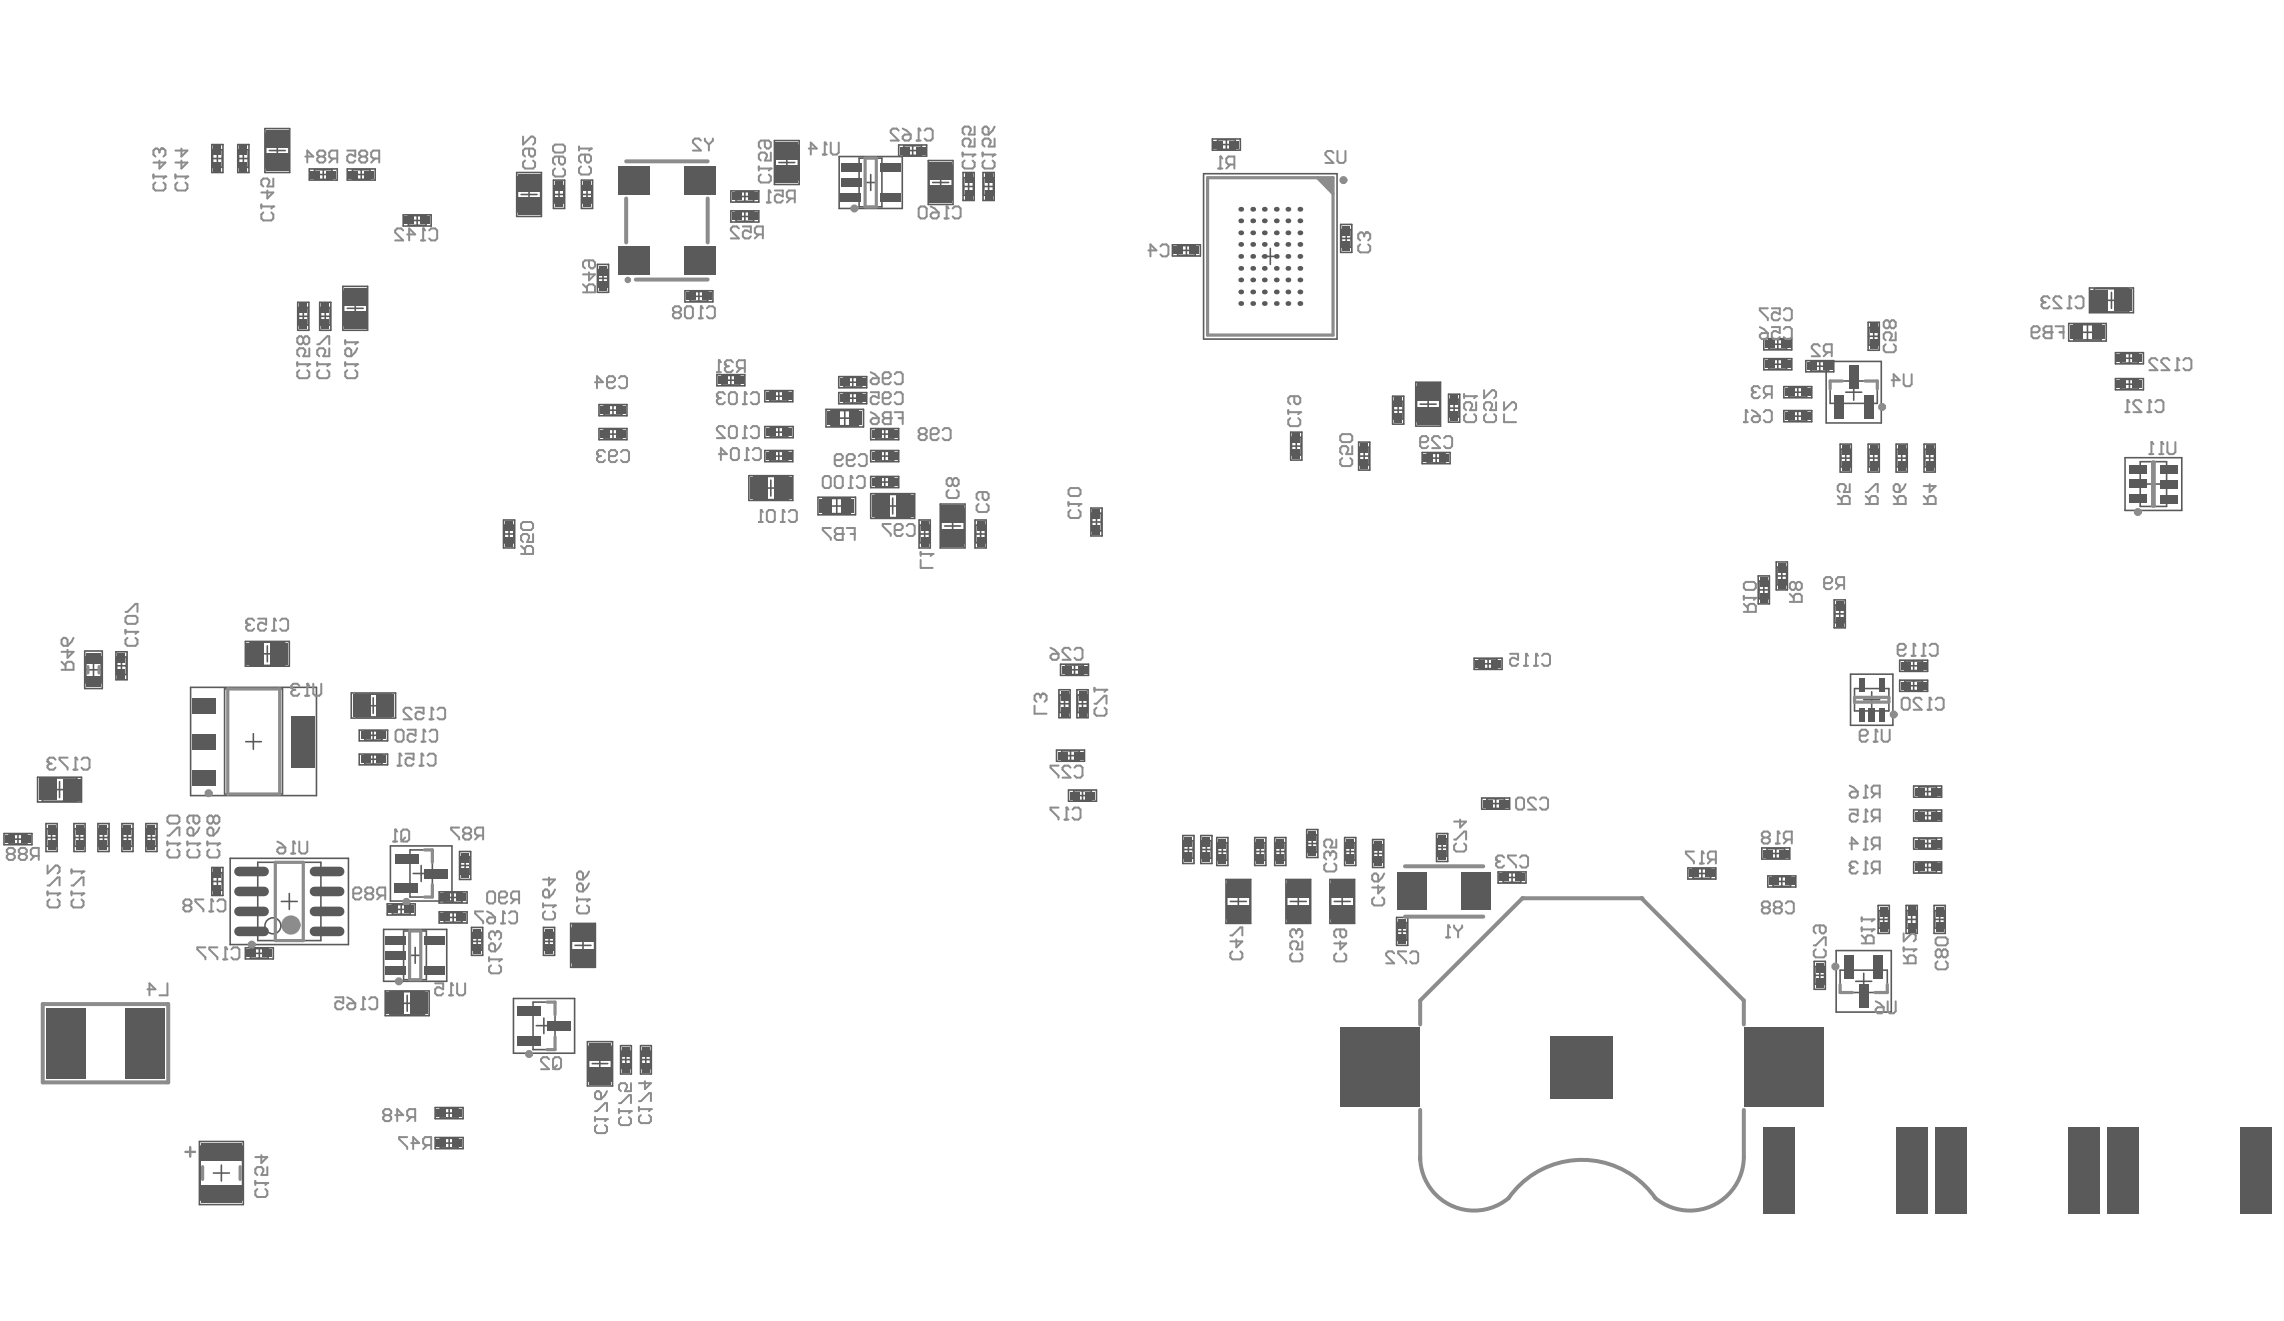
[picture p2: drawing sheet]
<svg xmlns="http://www.w3.org/2000/svg" width="242mm" height="140mm" viewBox="0 0 242 140" stroke-linecap="round" stroke-linejoin="round" font-family="sans-serif">
<g fill="none" stroke="#5a5a5a" stroke-width=".17">
<path d="M22.4 15.3h1.2v2.9h-1.2zM22.5 16.8h1M22.5 15.8h1v1.9h-1zM23 16.3v1M25.2 15.3h1.1v2.9h-1.1zM25.2 16.8h1.1M25.2 15.8h1.1v1.9h-1.1zM25.7 16.3v1M28 13.6h2.7v4.6h-2.7zM28.1 14.1h2.5v3.6h-2.5zM28.5 15.9h1.7M29.3 15.1v1.7"/>
<path d="M32.7 17.9h3v1.1h-3zM33.3 17.9h1.8v1.1h-1.8zM33.7 18.5h1M34.2 17.9v1.1M36.7 17.9h3v1.1h-3zM37.3 17.9h1.8v1.1h-1.8zM37.7 18.5h1M38.2 17.9v1.1M54.7 18.2h2.6v4.7h-2.6zM54.8 18.7h2.4v3.7h-2.4zM56 19.7v1.7M58.6 19h1.1v3h-1.1z"/>
<path d="M58.6 19.6h1.1v1.9h-1.1zM61.5 19h1.2v3h-1.2zM61.6 19.6h1v1.9h-1zM81.9 14.9h2.7v4.6h-2.7zM82 15.4h2.5v3.6h-2.5zM82.4 17.2h1.7M83.2 16.3v1.7M88.8 16.6h6.7v5.4h-6.7zM90.9 16.7h2.4v5.2h-2.4zM91.5 19.3h1.2M92.1 18.5v1.6M95.1 15.3h2.9v1.2h-2.9z"/>
<path d="M95.6 15.4h1.9v1h-1.9zM96.1 15.9h1M96.6 15.4v1M98.2 17h2.6v4.6h-2.6zM98.3 17.5h2.4v3.6h-2.4zM98.7 19.3h1.7M99.5 18.5v1.6M101.9 18.2h1.2v3h-1.2zM102 19.7h1M102 18.8h1v1.9h-1zM102.5 19.2v1M104 18.2h1.2v3h-1.2z"/>
<path d="M104.1 19.7h1M104.1 18.8h1v1.9h-1zM104.6 19.2v1M127.3 18.4h14.2v17.5h-14.2zM127.8 18.8h13.2v16.6h-13.2zM128.3 14.7h2.9v1.2h-2.9zM128.8 14.8h1.9v1h-1.9zM129.2 15.3h1.1M129.8 14.8v1M31.5 32h1.2v2.9h-1.2zM31.6 33.5h1M31.6 32.5h1v1.9h-1z"/>
<path d="M32.1 32.9v1.1M33.8 32h1.2v2.9h-1.2zM33.9 33.5h1M33.9 32.5h1v1.9h-1zM34.4 32.9v1.1M36.3 30.3h2.6v4.6h-2.6zM36.4 30.8h2.4v3.6h-2.4zM36.7 32.6h1.7M37.6 31.8v1.7M42.7 22.7h2.9v1.2h-2.9zM43.2 22.8h1.9v1h-1.9zM43.6 23.3h1"/>
<path d="M44.1 22.8v1M55.1 20.6h1.7M58.6 20.6h1.1M59.1 20.1v.9M61.6 20.6h1M62.1 20.1v.9M63.2 28h1.2v2.9h-1.2zM63.3 29.4h1M63.3 28.5h1v1.9h-1zM63.8 28.9v1M72.5 30.7h2.9v1.2h-2.9zM73 30.8h1.9v1h-1.9z"/>
<path d="M73.4 31.3h1.1M73.9 30.8v1M75.8 39.6h3v1.2h-3zM76.4 39.7h1.9v1h-1.9zM77.3 20.2h3v1.2h-3zM77.3 22.3h3v1.2h-3zM77.3 39.7v1M77.9 20.3h1.8v1h-1.8zM77.9 22.4h1.8v1h-1.8zM78.3 22.9h1M78.3 20.8h1M78.8 20.3v1"/>
<path d="M78.8 22.4v1M88.7 39.8h3v1.2h-3zM89.3 39.9h1.9v1h-1.9zM90.2 39.9v1M124 25.9h3v1.2h-3zM124.6 26h1.9v1h-1.9zM125 26.5h1M125.5 26v1M133.6 27.1h1.6M134.4 26.3v1.7M141.8 23.7h1.2v3h-1.2zM141.9 25.2h1"/>
<path d="M141.9 24.3h1v1.8h-1zM142.4 24.7v1M186.6 35.8h3v1.2h-3zM186.6 37.9h3v1.2h-3zM187.2 35.9h1.8v1h-1.8zM187.2 38h1.8v1h-1.8zM187.6 36.4h1M187.6 38.5h1M188.1 35.9v1M188.1 38v1M191.1 38.1h2.9v1.2h-2.9zM192 38.7h1"/>
<path d="M192.5 38.2v1M193.2 38.2v6.5h5.8v-6.5h-7.4v1h1.9v-1M197.7 34.1h1.1v2.9h-1.1zM197.7 35.6h1M197.7 34.6h1v1.9h-1zM198.2 35.1v1M218.9 34.2h3.9v1.9h-3.9zM219.4 34.3h2.9v1.6h-2.9zM220.1 35.1h1.6M220.9 34.3v1.6M221.1 30.5h4.6v2.6h-4.6zM221.6 30.5h3.6v2.5h-3.6z"/>
<path d="M222.6 31.8h1.6M223.4 30.9v1.7M223.8 37.3h3v1.2h-3zM224.4 37.4h1.8v1h-1.8zM224.8 37.9h1M225.3 37.4v1M53.3 55h1.2v2.9h-1.2zM53.4 56.5h1M53.4 55.5h1v1.9h-1zM53.9 56v1M63.4 42.8h2.9v1.2h-2.9zM63.4 45.3h2.9v1.2h-2.9z"/>
<path d="M63.9 42.9h1.9v1h-1.9zM63.9 45.4h1.9v1h-1.9zM64.3 45.9h1.1M64.3 43.4h1.1M64.9 42.9v1M64.9 45.4v1M76.8 40.2h1M79.2 50.3h4.7v2.6h-4.7zM79.7 50.4h3.7v2.4h-3.7zM80.8 51.6h1.6M80.9 41.3h3v1.2h-3zM80.9 45.1h3v1.2h-3z"/>
<path d="M80.9 47.6h3v1.2h-3zM81.5 47.7h1.8v1h-1.8zM81.5 41.4h1.8v1h-1.8zM81.5 45.2h1.8v1h-1.8zM81.6 50.8v1.7M81.9 48.2h1M81.9 41.9h1M81.9 45.7h1M82.4 41.4v1M82.4 45.2v1M82.4 47.7v1M86.5 52.6h4v1.8h-4z"/>
<path d="M87.1 52.7h2.9v1.6h-2.9zM87.4 43.3h4v1.9h-4zM87.7 53.5h1.6M87.9 43.4h2.9v1.6h-2.9zM88.5 52.7v1.6M88.6 44.2h1.6M88.7 41.5h3v1.2h-3zM89.3 41.6h1.9v1h-1.9zM89.4 43.4v1.6M89.7 42.1h1M89.7 40.4h1M90.2 41.6v1"/>
<path d="M92.1 45.3h3v1.2h-3zM92.1 47.6h3v1.2h-3zM92.1 50.4h3v1.2h-3zM92.1 52.2h4.7v2.6h-4.7zM92.6 52.3h3.7v2.4h-3.7zM92.7 45.4h1.8v1h-1.8zM92.7 47.7h1.8v1h-1.8zM92.7 50.5h1.8v1h-1.8zM93.1 51h1M93.1 45.9h1M93.1 48.2h1M93.6 53.5h1.7"/>
<path d="M93.6 45.4v1M93.6 47.7v1M93.6 50.5v1M94.4 52.7v1.7M97.2 55h1.2v2.9h-1.2zM97.3 56.5h1M97.3 55.5h1v1.9h-1zM97.8 56v1M99.5 53.3h2.6v4.6h-2.6zM99.6 53.8h2.4v3.6h-2.4zM99.9 55.6h1.7M100.8 54.8v1.7"/>
<path d="M103.2 55h1.1v2.9h-1.1zM103.2 56.5h1.1M103.2 55.5h1.1v1.9h-1.1zM103.8 56v1M115.4 53.7h1.2v3h-1.2zM115.5 55.2h1M115.5 54.3h1v1.8h-1zM116 54.7v1M136.6 45.7h1.1v3h-1.1zM136.6 47.2h1.1M136.6 46.2h1.1v1.9h-1.1zM137.2 46.7v1"/>
<path d="M143.7 46.8h1.2v2.9h-1.2zM143.8 48.2h1M143.8 47.3h1v1.9h-1zM144.3 47.7v1M147.3 41.9h1.2v3h-1.2zM147.4 43.4h1M147.4 42.4h1v1.9h-1zM147.9 42.9v1M149.8 40.4h2.6v4.7h-2.6zM149.9 40.9h2.4v3.7h-2.4zM150.3 42.7h1.6M150.5 47.9h2.9v1.1h-2.9z"/>
<path d="M151 47.9h1.9v1.1h-1.9zM151.1 41.9v1.7M151.4 48.4h1.1M151.9 47.9v1.1M153.3 41.7h1.1v2.9h-1.1zM153.3 43.2h1.1M153.3 42.2h1.1v1.9h-1.1zM153.8 42.7v1M187.9 59.4h1.2v3h-1.2zM188 60h1v1.8h-1zM188.7 40.9h3v1.2h-3zM188.7 43.4h3v1.2h-3z"/>
<path d="M189.3 41h1.8v1h-1.8zM189.3 43.5h1.8v1h-1.8zM189.7 44h1M189.7 41.5h1M190.2 41v1M190.2 43.5v1M193.6 40.3h5v2.4h-5zM194.7 47h1.2v2.9h-1.2zM194.8 48.4h1M194.8 47.5h1v1.9h-1zM195.3 47.9v1.1M195.3 41.5h1.7"/>
<path d="M196.1 40.6v1.7M197.7 47h1.1v2.9h-1.1zM197.7 48.4h1M197.7 47.5h1v1.9h-1zM198.2 47.9v1.1M200.6 47h1.2v2.9h-1.2zM200.7 48.4h1M200.7 47.5h1v1.9h-1zM201.2 47.9v1.1M203.6 47h1.2v2.9h-1.2zM203.7 48.4h1M203.7 47.5h1v1.9h-1z"/>
<path d="M204.2 47.9v1.1M223.8 40h3v1.2h-3zM224.4 40.1h1.8v1h-1.8zM224.8 40.6h1M224.8 48.4h6v5.6h-6zM225.3 40.1v1M226.4 48.8h2.8v4.8h-2.8zM227 51.2h1.7M227.8 50.3v1.7M9 68.8h1.8v4h-1.8zM9.1 70.8h1.6M9.1 69.4h1.6v2.8h-1.6z"/>
<path d="M9.9 70v1.6M12.3 68.9h1.1v3h-1.1zM12.3 70.4h1.1M12.3 69.5h1.1v1.8h-1.1zM12.9 69.9v1M20.2 72.7h13.3v11.4h-13.3zM23.8 72.9h6.1v11.1h-6.1zM26 67.8h4.6v2.7h-4.6zM26 78.4h1.6M26.5 67.9h3.6v2.5h-3.6zM26.8 77.6v1.6M27.4 69.1h1.7"/>
<path d="M28.3 68.3v1.7M37.2 73.3h4.7v2.6h-4.7zM37.7 73.4h3.6v2.4h-3.6zM38 77.2h3v1.2h-3zM38 79.7h3v1.2h-3zM38.6 79.8h1.8v1h-1.8zM38.6 77.3h1.8v1h-1.8zM38.7 74.6h1.6M39 77.8h1M39.5 73.8v1.6M39.5 77.3v1M39.5 79.8v1"/>
<path d="M111.8 79.3h2.9v1.2h-2.9zM112 72.9h1.2v3h-1.2zM112.1 74.4h1M112.1 73.5h1v1.9h-1zM112.2 70.2h3v1.2h-3zM112.3 79.4h1.9v1h-1.9zM112.6 73.9v1M112.8 79.9h1M112.8 70.3h1.8v1h-1.8zM113.2 70.8h1M113.3 79.4v1M113.7 70.3v1"/>
<path d="M113.9 72.9h1.2v3h-1.2zM114 74.4h1M114 73.5h1v1.9h-1zM114.5 73.9v1M156 69.6h2.9v1.2h-2.9zM156.5 69.7h1.9v1h-1.9zM156.9 70.2h1.1M157.4 69.7v1M186 60.9h1.2v3h-1.2zM186.1 62.4h1M186.1 61.5h1v1.8h-1zM186.6 61.9v1"/>
<path d="M188 60.9h1M188.5 60.4v1M194.1 63.4h1.1v3h-1.1zM194.1 64.9h1.1M194.1 64h1.1v1.8h-1.1zM194.6 64.4v1M195.8 71.3h4.5v5.4h-4.5zM196.2 72.8h3.6v2.4h-3.6zM197.2 74h1.7M198 73.2v1.6M201 69.8h2.9v1.2h-2.9zM201 71.9h2.9v1.2h-2.9z"/>
<path d="M201.5 72h1.9v1h-1.9zM201.5 69.9h1.9v1h-1.9zM202 70.4h1M202 72.5h1M202.5 69.9v1M202.5 72v1M.4 88.2h3v1.1h-3zM1 88.2h1.8v1h-1.8zM1.4 88.7h1M1.9 88.2v1M4 82.2h4.6v2.6h-4.6zM4.5 82.3h3.6v2.4h-3.6z"/>
<path d="M4.9 87.1h1.1v3h-1.1zM4.9 88.6h1.1M4.9 87.6h1.1v1.9h-1.1zM5.5 88.1v1M5.5 83.5h1.6M6.3 82.7v1.6M7.8 87.1h1.2v3h-1.2zM7.9 88.6h1M7.9 87.6h1v1.9h-1zM8.4 88.1v1M10.4 87.1h1.1v3h-1.1zM10.4 88.6h1.1"/>
<path d="M10.4 87.6h1.1v1.9h-1.1zM11 88.1v1M12.9 87.1h1.2v3h-1.2zM13 88.6h1M13 87.6h1v1.9h-1zM13.5 88.1v1M15.4 87.1h1.2v3h-1.2zM15.5 88.6h1M15.5 87.6h1v1.9h-1zM16 88.1v1M22.4 91.7h1.2v3h-1.2zM22.5 93.2h1"/>
<path d="M22.5 92.3h1v1.8h-1zM23 92.7v1M24.4 90.8h12.5v9.1h-12.5zM27.3 91.2h6.6v8.3h-6.6zM29.8 95.3h1.7M30.6 94.5v1.7M39 80.3h1M40.6 98.3h6.7v5.5h-6.7zM41 95.6h2.9v1.2h-2.9zM41.3 89.5h6.5v5.8h-6.5zM41.5 95.7h1.9v1h-1.9zM41.9 96.2h1.1"/>
<path d="M42.4 95.7v1M42.7 98.5h2.4v5.1h-2.4zM43.4 89.9h2.3v5h-2.3zM43.7 92.4h1.7M44.6 91.5v1.7M46.5 94.3h2.9v1.2h-2.9zM46.5 96.4h2.9v1.2h-2.9zM47 94.4h1.9v1h-1.9zM47 96.5h1.9v1h-1.9zM47.4 97h1.1M47.4 94.9h1.1M47.9 94.4v1"/>
<path d="M47.9 96.5v1M48.6 90.1h1.2v2.9h-1.2zM48.7 91.5h1M48.7 90.6h1v1.9h-1zM49.2 91v1M49.9 98.1h1.2v2.9h-1.2zM50 99.6h1M50 98.6h1v1.9h-1zM50.5 99v1.1M57.5 98.1h1.2v2.9h-1.2zM57.6 99.6h1M57.6 98.6h1v1.9h-1z"/>
<path d="M58.1 99v1.1M60.4 97.7h2.6v4.6h-2.6zM60.5 98.2h2.4v3.6h-2.4zM60.8 100h1.7M61.7 99.1v1.7M113.1 83.5h2.9v1.2h-2.9zM113.6 83.6h1.9v1h-1.9zM114 84.1h1M114.5 83.6v1M125.1 88.4h1.2v2.9h-1.2zM125.2 89.8h1M125.2 88.9h1v1.9h-1z"/>
<path d="M125.7 89.3v1M127 88.4h1.2v2.9h-1.2zM127.1 89.8h1M127.1 88.9h1v1.9h-1zM127.6 89.3v1M128.7 88.6h1.2v2.9h-1.2zM128.8 90.1h1M128.8 89.1h1v1.9h-1zM129.3 89.5v1.1M129.7 93h2.6v4.7h-2.6zM129.8 93.5h2.4v3.6h-2.4zM130.2 95.3h1.7"/>
<path d="M131 94.5v1.7M132.8 88.6h1.1v2.9h-1.1zM132.8 90.1h1.1M132.8 89.1h1.1v1.9h-1.1zM133.3 89.5v1.1M134.9 88.6h1.2v2.9h-1.2zM135 90.1h1M135 89.1h1v1.9h-1zM135.5 89.5v1.1M136.1 93h2.6v4.7h-2.6zM136.1 93.5h2.5v3.6h-2.5zM136.5 95.3h1.7"/>
<path d="M137.4 94.5v1.7M138.2 87.7h1.2v3h-1.2zM138.3 89.2h1M138.3 88.3h1v1.8h-1zM138.8 88.7v1M140.7 93h2.6v4.7h-2.6zM140.8 93.5h2.4v3.6h-2.4zM141.2 95.3h1.7M142 94.5v1.7M142.3 88.6h1.1v2.9h-1.1zM142.4 90.1h1M142.4 89.1h1v1.9h-1z"/>
<path d="M142.9 89.5v1.1M145.2 88.8h1.2v2.9h-1.2zM145.3 90.3h1M145.3 89.3h1v1.9h-1zM145.8 89.8v1M147.8 97h1.1v3h-1.1zM147.8 98.5h1.1M147.8 97.6h1.1v1.8h-1.1zM148.4 98v1M152 88.2h1.2v2.9h-1.2zM152.1 89.6h1M152.1 88.7h1v1.9h-1z"/>
<path d="M152.6 89.1v1M156.8 84.4h2.9v1.2h-2.9zM157.3 84.5h1.9v1h-1.9zM157.7 85h1.1M158.2 84.5v1M158.5 92.2h3v1.2h-3zM159.1 92.3h1.8v1h-1.8zM159.5 92.8h1M160 92.3v1M178.6 91.8h2.9v1.2h-2.9zM179.1 91.9h1.9v1h-1.9zM179.6 92.4h1"/>
<path d="M180.1 91.9v1M186.4 89.7h3v1.2h-3zM187 89.8h1.8v1h-1.8zM187 92.6h3v1.2h-3zM187.4 90.3h1M187.6 92.7h1.8v1h-1.8zM187.9 89.8v1M188 93.2h1M188.5 92.7v1M198.7 95.8h1.2v2.9h-1.2zM198.8 97.2h1M198.8 96.3h1v1.9h-1z"/>
<path d="M199.3 96.7v1M201.7 95.8h1.2v2.9h-1.2zM201.8 97.2h1M201.8 96.3h1v1.9h-1zM202.3 96.7v1M202.5 83.1h2.9v1.2h-2.9zM202.5 85.7h2.9v1.1h-2.9zM202.5 88.6h2.9v1.2h-2.9zM202.5 91.1h2.9v1.2h-2.9zM203 83.2h1.9v1h-1.9zM203 85.7h1.9v1.1h-1.9zM203 88.7h1.9v1h-1.9z"/>
<path d="M203 91.2h1.9v1h-1.9zM203.4 91.7h1.1M203.4 89.2h1.1M203.4 86.2h1.1M203.4 83.7h1.1M203.9 83.2v1M203.9 85.7v1.1M203.9 88.7v1M203.9 91.2v1M204.6 95.8h1.2v2.9h-1.2zM204.7 97.2h1M204.7 96.3h1v1.9h-1z"/>
<path d="M205.2 96.7v1M26 100.2h2.9v1.2h-2.9zM26.5 100.3h1.9v1h-1.9zM26.9 100.8h1M27.4 100.3v1M40.8 104.8h4.6v2.6h-4.6zM41.3 104.9h3.6v2.4h-3.6zM42.2 106.1h1.7M43.1 105.3v1.6M43.3 101h1.2M43.9 100.2v1.7M46 117.1h3v1.2h-3z"/>
<path d="M46.6 117.2h1.9v1h-1.9zM47 117.7h1M47.5 117.2v1M54.3 105.6h6.5v5.8h-6.5zM56.4 106h2.3v5h-2.3zM56.7 108.5h1.7M57.5 107.7v1.6M62.1 110.2h2.7v4.6h-2.7zM62.3 110.7h2.4v3.6h-2.4zM62.7 112.5h1.6M63.5 111.7v1.6M65.7 110.6h1.1v3h-1.1z"/>
<path d="M65.7 112.1h1M65.7 111.2h1v1.8h-1zM66.2 111.6v1M67.8 110.6h1.1v3h-1.1zM67.9 112.1h.9M67.9 111.2h.9v1.8h-.9zM68.3 111.6v1M191.9 101.7h1.2v2.9h-1.2zM192 103.1h1M192 102.2h1v1.9h-1zM192.5 102.6v1.1M194.3 100.5h5.8v6.5h-5.8z"/>
<path d="M194.7 102.6h5v2.4h-5zM196.3 103.8h1.7M197.2 102.9v1.7M21.1 120.7h4.6v6.7h-4.6zM21.2 121.2h4.5v5.7h-4.5zM22.6 124.1h1.7M23.4 123.2v1.7M46 120.3h3v1.2h-3zM46.6 120.4h1.9v1h-1.9zM47 120.9h1M47.5 120.4v1"/>
<circle cx="28.9" cy="97.9" r=".85"/>
</g>
<path d="M139.4 18.8h1.6v1.7z" fill="#8c8c8c"/>
<path d="M9.3 70.5v.7M10.5 70.5v.7M43.3 98.5h1.2M45.7 89.9v1.3M45.7 93.6v1.3M43.3 103.6h1.2M58.7 109.6v1.4M21.4 123.4v1.3M25.4 123.4v1.3" fill="none" stroke="#8c8c8c" stroke-width=".34"/>
<g fill="#8c8c8c">
<circle cx="161.1" cy="95" r=".21"/>
<circle cx="173.7" cy="95" r=".21"/>
</g>
<g fill="none" stroke="#8c8c8c" stroke-width=".34">
<path d="M91.5 16.7h1.2v5.2h-1.2zM127.8 18.8h13.2v16.6h-13.2zM139.4 18.8l1.6 1.7M194.9 40.3h-1.3v.8M197.3 40.3h1.3v.8M227.8 48.9h.1v4.6h-.1zM24.1 72.9h5.5v11.1h-5.5zM196.2 73.7h3.6v.6h-3.6zM29.1 91.2h3v8.3h-3zM43.3 98.5v5.1M44.5 98.5v5.1M44.9 94.9h.8"/>
<path d="M44.9 89.9h.8M57.9 106h.8v1.3M57.9 111h.8M194.7 104.1v.9h1.3M199.7 104.1v.9h-1.3"/>
</g>
<g fill="none" stroke="#8c8c8c" stroke-width=".42">
<path d="M66.2 17.1h8.7M66.2 21v4.6M67.3 29.6h7.6M74.9 21v4.6M148.6 96.9h8.3M148.6 91.6h8.3M4.5 106.2h13.3v8.3h-13.3zM150.3 108.3v-2.5l10.8-10.8h12.6l10.8 10.8v2.5M150.3 117.4v5.3M184.5 117.4v4.9a5.7 5.7 0 0 1-3.3 5.2 5.7 5.7 0 0 1-6.1-.8 9.5 9.5 0 0 0-15.5 0 5.7 5.7 0 0 1-6.1 .8 5.7 5.7 0 0 1-3.2-5.2"/>
<circle cx="142.1" cy="19" r=".21"/>
<circle cx="66.4" cy="29.6" r=".13"/>
<circle cx="90.4" cy="22" r=".21"/>
<circle cx="199.1" cy="43" r=".21"/>
<circle cx="226.2" cy="54.1" r=".21"/>
<circle cx="200.4" cy="75.6" r=".21"/>
<circle cx="22.1" cy="83.9" r=".21"/>
<circle cx="26.6" cy="99.9" r=".21"/>
<circle cx="43" cy="95.4" r=".21"/>
<circle cx="42.2" cy="103.8" r=".21"/>
<circle cx="56" cy="111.5" r=".21"/>
<circle cx="194.2" cy="102.2" r=".21"/>
</g>
<path d="M19.6 121.8h1M20.1 121.3v1" fill="none" stroke="#8c8c8c" stroke-width=".25"/>
<g fill="none" stroke="#8c8c8c" stroke-width=".21">
<path d="M16.2 18.5v.4M16.2 18.7h1.3M16.4 19.3l-.2 .2v.4l.2 .2h.9l.2-.2v-.4l-.2-.2M16.9 15.9l-.2-.2h-.3l-.2 .2v.4l.2 .3M16.9 17v.8l.6-.6h-1.3M16.9 15.9v.2M17.1 15.7h.1M17.1 15.7h.2l.2 .2v.4l-.2 .3M17.1 15.7l-.2 .2M17.5 18.7h.1M17.5 18.7l-.2 .2M18.6 18.7h1.2"/>
<path d="M18.6 18.5v.4M18.8 19.3l-.2 .2v.4l.2 .2h.8l.2-.2v-.4l-.2-.2M19.2 15.7v.9l.6-.7h-1.2M19.2 17v.8l.6-.6h-1.2M19.8 18.7h.1M19.8 18.7l-.2 .2M28.9 18.9v.8h-.6l.2-.4v-.2l-.2-.2h-.4l-.3 .2v.4l.3 .2M32.3 16.6h.8l-.6-.7v1.3M33.8 16.6l-.2 .2v.2l.2 .2h.4l.2-.2v-.2l-.2-.2M33.8 16.6l-.2-.3v-.2l.2-.2h.4l.2 .2v.2l-.2 .3M33.8 16.6h.4M35.3 16.8l-.5 .4"/>
<path d="M35.7 16.8h-.7l-.2-.2v-.5l.2-.2h.7v1.3M36.7 15.9h.9v.7l-.4-.3h-.2l-.3 .3v.4l.3 .2h.4l.2-.2M38.2 16.6l-.2 .2v.2l.2 .2h.4l.3-.2v-.2l-.3-.2M38.2 16.6l-.2-.3v-.2l.2-.2h.4l.3 .2v.2l-.3 .3M38.2 16.6h.4M39.7 16.8l-.4 .4M40.1 16.8h-.6l-.2-.2v-.5l.2-.2h.6v1.3M55.3 14.4v.9l.9-.9h.2l.2 .3v.4l-.2 .2M55.6 17l-.3 .2v.4l.3 .2h.8l.2-.2v-.4l-.2-.2M56 15.7v.6l.2 .3h.2l.2-.3v-.4l-.2-.2h-.8l-.3 .2v.4l.3 .3M58.5 15.5l.2-.2h.9l.2 .2v.4l-.2 .2h-.9l-.2-.2zM58.7 17.8l-.2 .2v.5l.2 .2h.9l.2-.2v-.5l-.2-.2"/>
<path d="M59.1 16.6v.6l.3 .2h.2l.2-.2v-.4l-.2-.2h-.9l-.2 .2v.4l.2 .2M61.3 15.7h1.2M61.3 15.5v.4M61.5 17.6l-.2 .2v.4l.2 .3h.8l.2-.3v-.4l-.2-.2M61.9 16.3v.7l.2 .2h.2l.2-.2v-.4l-.2-.3h-.8l-.2 .3v.4l.2 .2M62.5 15.7h.1M62.5 15.7l-.2 .2M74.2 14.9l-.3-.2h-.4l-.2 .2v.2l.9 .8h-.9M74.6 14.7v.2l.4 .4M75 15.3v.6M75.4 14.7v.2l-.4 .4M80.3 17.8h1.3"/>
<path d="M80.3 17.6v.4M80.5 18.5l-.2 .2v.4l.2 .2h.8l.3-.2v-.4l-.3-.2M80.9 14.9v.6l.2 .2h.2l.3-.2v-.4l-.3-.2h-.8l-.2 .2v.4l.2 .2M81.6 17.8h.1M81.6 16.1v.9h-.7l.2-.4v-.3l-.2-.2h-.4l-.2 .2v.5l.2 .2M81.6 17.8l-.3 .2M85.6 15.7h.8l-.6-.6v1.2M87.1 16.3h.4M87.3 15.1h.1M87.3 15.1v1.2M87.3 15.1l.2 .2M87.9 15.1v1l.2 .2h.4l.2-.2v-1"/>
<path d="M95.1 13.8l-.2-.2h-.5l-.2 .2v.2l.9 .9h-.9M95.5 14.4l.2-.2h.7v.5l-.3 .2h-.4l-.2-.2zM95.5 13.6l.4 .2 .5 .4M97 14.9h.4M97.2 13.6h.1M97.2 13.6v1.3M97.2 13.6l.2 .2M97.8 13.8l.2-.2h.5l.2 .2v.9l-.2 .2h-.5l-.2-.2M101.8 16.3h1.3M101.8 16.1v.5M102.1 17l-.3 .2v.4l.3 .2h.8l.2-.2v-.4l-.2-.2M103.1 16.3h.1"/>
<path d="M103.1 14.7v.8h-.6l.2-.4v-.2l-.2-.2h-.4l-.3 .2v.4l.3 .2M103.1 13.4v.8h-.6l.2-.4v-.2l-.2-.2h-.4l-.3 .2v.4l.3 .2M103.1 16.3l-.2 .3M104 13.6l.2-.2h.2l.2 .2v.6h-.4l-.2-.2zM104 16.1v.5M104 16.3h1.2M104.2 17l-.2 .2v.4l.2 .2h.8l.2-.2v-.4l-.2-.2M105.2 16.3h.1M105.2 14.7v.8h-.6l.2-.4v-.2l-.2-.2h-.4l-.2 .2v.4l.2 .2M105.2 16.3l-.2 .3M105.2 13.4l-.2 .4-.4 .4M128.9 17.8h.4"/>
<path d="M129.1 16.6h.1M129.1 16.6l.2 .2M129.1 16.6v1.2M130.2 17.4l-.4 .4M130.6 17.4h-.6l-.2-.2v-.4l.2-.2h.6v1.2M141.1 16.2l-.2-.2h-.5l-.2 .2v.2l.9 .8h-.9M141.5 16v1l.2 .2h.4l.3-.2v-1M27.6 21.8h1.3M27.6 21.6v.4M27.9 22.5l-.3 .2v.4l.3 .2h.8l.2-.2v-.4l-.2-.2M28.3 20.1v.9l.6-.6h-1.3M28.9 21.8h.1"/>
<path d="M28.9 21.8l-.2 .2M31.5 38.5h1.2M31.5 38.3v.4M31.7 39.2l-.2 .2v.4l.2 .2h.8l.2-.2v-.4l-.2-.2M32.1 35.8l-.2-.2h-.2l-.2 .2v.4l.2 .2h.2l.2-.2M32.1 35.8l.2-.2h.2l.2 .2v.4l-.2 .2h-.2l-.2-.2M32.1 35.8v.4M32.7 38.5h.1M32.7 36.8v.9h-.6l.2-.4v-.3l-.2-.2h-.4l-.2 .2v.5l.2 .2M32.7 38.5l-.2 .2M33.6 38.5h1.2M33.6 36.4h.2l.8-.8h.2v.8"/>
<path d="M33.6 38.3v.4M33.8 39.2l-.2 .2v.4l.2 .2h.8l.2-.2v-.4l-.2-.2M34.8 38.5h.1M34.8 36.8v.9h-.6l.2-.4v-.3l-.2-.2h-.4l-.2 .2v.5l.2 .2M34.8 38.5l-.2 .2M36.5 36v.4M36.5 37l.2-.2h.3l.2 .2v.7h-.5l-.2-.2zM36.5 38.3v.4M36.5 38.5h1.3M36.5 36.2h1.3M36.7 39.2l-.2 .2v.4l.2 .2h.9l.2-.2v-.4l-.2-.2M37.8 38.5h.1"/>
<path d="M37.8 36.2h.1M37.8 38.5l-.2 .2M37.8 36.8l-.2 .5-.4 .4M37.8 36.2l-.2 .2M42.7 24.4l-.3-.2h-.4l-.2 .2v.2l.9 .8h-.9M43.1 24.8h.8l-.6-.6v1.2M44.6 25.4h.4M44.8 24.2h.1M44.8 24.2v1.2M44.8 24.2l.2 .2M45.4 24.4l.2-.2h.4l.3 .2v.8l-.3 .2h-.4l-.2-.2M61.7 30.9h1.3v-.6l-.3-.2h-.4l-.2 .2v.6"/>
<path d="M61.7 30.1l.4 .4M62.3 27.5v.7l.2 .2h.2l.3-.2v-.5l-.3-.2h-.8l-.2 .2v.5l.2 .2M62.3 28.8v.8l.7-.6h-1.3M65.5 40l.2-.2h.4l.2 .2v.8l-.2 .3h-.4l-.2-.3M71.4 33l-.2-.2v-.2l.2-.2h.4l.2 .2v.2l-.2 .2M71.4 33l-.2 .2v.3l.2 .2h.4l.2-.2v-.3l-.2-.2M71.4 33h.4M72.5 32.6l.2-.2h.4l.2 .2v.9l-.2 .2h-.4l-.2-.2zM73.9 33.7h.5M74.2 32.4h.1M74.2 32.4v1.3M74.2 32.4l.2 .2"/>
<path d="M74.8 32.6l.2-.2h.4l.2 .2v.9l-.2 .2h-.4l-.2-.2M75.8 39.4h.5M76.1 38.1h.1M76.1 38.1v1.3M76.1 38.1l.2 .2M76.7 38.5h.1M76.7 38.5l.2 .2M76.9 38.7l-.2 .2v.3l.2 .2h.4l.2-.2M76.9 38.7h.2M77.5 38.3l-.2-.2h-.4l-.2 .2v.2M78.2 24.2l-.2-.3h-.5l-.2 .3v.2l.9 .8h-.9M78.4 38.9l-.4 .5"/>
<path d="M78.6 23.9h.8v.7l-.4-.2h-.2l-.2 .2v.4l.2 .2h.4l.2-.2M78.8 38.9h-.6l-.2-.2v-.4l.2-.2h.6v1.3M80.3 24.8l-.4 .4M80.7 24.8h-.6l-.2-.2v-.4l.2-.3h.6v1.3M81.1 21.4h.5M81.3 20.1h.1M81.3 20.1l.3 .3M81.3 20.1v1.3M82 20.1h.8v.7l-.4-.2h-.2l-.2 .2v.4l.2 .2h.4l.2-.2M83.7 21l-.5 .4M84.1 21h-.6l-.3-.2v-.4l.3-.3h.6v1.3M92.1 39.4l.4 .2 .5 .4"/>
<path d="M93.4 40h.6l.2-.2v-.2l-.2-.2h-.4l-.2 .2v.8l.2 .2h.4l.2-.2M94.7 39.6l.2-.2h.4l.2 .2v.8l-.2 .2h-.4l-.2-.2M97.2 22l.2-.2h.4l.2 .2v.9l-.2 .2h-.4l-.2-.2zM98.5 22.7l.2-.2h.6v.4l-.2 .2h-.4l-.2-.2zM98.5 21.8l.4 .2 .4 .5M99.9 23.1h.5M100.2 21.8h.1M100.2 21.8v1.3M100.2 21.8l.2 .2M100.8 22l.2-.2h.4l.2 .2v.9l-.2 .2h-.4l-.2-.2M121.5 26.5h.9l-.7-.7v1.3M122.8 26.1l.2-.3h.4l.2 .3v.8l-.2 .2h-.4l-.2-.2"/>
<path d="M143.9 25.8l-.2 .3v.4l.2 .2h.9l.2-.2v-.4l-.2-.3M144.3 24.8l-.2-.2h-.2l-.2 .2v.4l.2 .2M144.3 24.8v.2M144.5 24.6h.1M144.5 24.6h.3l.2 .2v.4l-.2 .2M144.5 24.6l-.2 .2M186.2 35.4l.2-.2h.6v.4l-.2 .3h-.4l-.2-.3zM186.2 34.6l.4 .2 .4 .4M187 32.6h-.8v.2l.8 .9v.2M187.5 32.6h.8v.6l-.4-.2h-.2l-.2 .2v.5l.2 .2h.4l.2-.2M187.5 34.6h.8v.6l-.4-.2h-.2l-.2 .2v.4l.2 .3h.4l.2-.3M188.7 32.8l.2-.2h.5l.2 .2v.9l-.2 .2h-.5l-.2-.2"/>
<path d="M188.7 34.8l.2-.2h.5l.2 .2v.8l-.2 .3h-.5l-.2-.3M192.5 36.6l-.2-.2h-.4l-.2 .2v.2l.8 .9h-.8M193.4 37.3l-.4 .4M193.8 37.3h-.6l-.2-.3v-.4l.2-.2h.6v1.3M199.5 36.4l-.2 .2v.4l.2 .3h.9l.2-.3v-.4l-.2-.2M199.9 34.1l-.2-.2h-.2l-.2 .2v.4l.2 .2h.2l.2-.2M199.9 34.1l.2-.2h.3l.2 .2v.4l-.2 .2h-.3l-.2-.2M199.9 34.1v.4M200.6 35.1v.9h-.7l.2-.4v-.2l-.2-.3h-.4l-.2 .3v.4l.2 .2M201.4 39.6v1l.2 .2h.4l.3-.2v-1M214.9 35.1h.7l.2-.2v-.2l-.2-.2h-.4l-.3 .2v.9l.3 .2h.4l.2-.2M216 31.8h.1"/>
<path d="M216 31.8l.2 .2M216.2 32l-.2 .2v.2l.2 .2h.4l.2-.2M216.2 32h.2M216.2 34.7l.2-.2h.7v1.3h-.7l-.2-.2v-.2l.2-.3-.2-.2zM216.4 35.1h.7M216.8 31.5l-.2-.2h-.4l-.2 .2v.3M217.1 35.1h.1M217.5 34.5h.8v1.3M217.9 35.1h.4M218.1 31.5l-.2-.2h-.4l-.2 .2v.3l.8 .8h-.8M218.7 32.6h.5M219 31.3h.1"/>
<path d="M219 31.3v1.3M219 31.3l.2 .2M219.6 31.5l.2-.2h.4l.2 .2v.9l-.2 .2h-.4l-.2-.2M228.3 38.1l-.3-.2h-.4l-.2 .2v.2l.9 .9h-.9M229.5 38.1l-.2-.2h-.4l-.2 .2v.2l.8 .9h-.8M230.2 39.2h.4M230.4 37.9h.1M230.4 37.9v1.3M230.4 37.9l.2 .2M231 38.1l.2-.2h.4l.3 .2v.8l-.3 .3h-.4l-.2-.3M55.1 58.6h1.3v-.7l-.2-.2h-.4l-.2 .2v.7M55.1 55.4l.2-.2h.9l.2 .2v.4l-.2 .2h-.9l-.2-.2z"/>
<path d="M55.1 57.7l.5 .5M56.4 56.5v.8h-.6l.2-.4v-.2l-.2-.2h-.5l-.2 .2v.4l.2 .2M63 40.4h.8l-.6-.6v1.3M63.2 48h.1M63.2 48l.2 .2M63.4 48.2l-.2 .2v.3l.2 .2h.4l.2-.2M63.4 48.2h.2M64 47.8l-.2-.2h-.4l-.2 .2v.2M64.2 40.4h.7l.2-.2v-.2l-.2-.2h-.5l-.2 .2v.8l.2 .3h.5l.2-.3M64.4 48.2h.7l.2-.2v-.2l-.2-.2h-.5l-.2 .2v.9l.2 .2h.5l.2-.2M65.7 47.8l.2-.2h.4l.2 .2v.9l-.2 .2h-.4l-.2-.2M75.8 41.9h.1"/>
<path d="M75.8 41.9l.3 .2M76.1 42.1l-.3 .2v.2l.3 .2h.4l.2-.2M76.1 48h.8l-.6-.6v1.3M76.1 42.1h.2M76.7 41.7l-.2-.2h-.4l-.3 .2v.2M76.7 45.3l-.2-.2h-.4l-.3 .2v.2l.9 .8h-.9M77.1 41.7l.2-.2h.4l.3 .2v.8l-.3 .2h-.4l-.2-.2zM77.1 45.3l.2-.2h.4l.3 .2v.8l-.3 .2h-.4l-.2-.2zM77.3 47.6l.2-.2h.5l.2 .2v.8l-.2 .3h-.5l-.2-.3zM78.6 42.7h.4M78.6 46.3h.4M78.8 41.5h.1"/>
<path d="M78.8 45.1h.1M78.8 41.5l.2 .2M78.8 41.5v1.2M78.8 45.1v1.2M78.8 48.7h.4M78.8 45.1l.2 .2M79 47.4h.1M79 47.4v1.3M79 47.4l.2 .2M79.4 41.7l.3-.2h.4l.2 .2v.8l-.2 .2h-.4l-.3-.2M79.4 45.3l.3-.2h.4l.2 .2v.8l-.2 .2h-.4l-.3-.2M79.7 47.6l.2-.2h.4l.2 .2v.8l-.2 .3h-.4l-.2-.3"/>
<path d="M80.3 55.2h.4M80.5 53.9h.1M80.5 53.9v1.3M80.5 53.9l.2 .2M81.1 54.1l.2-.2h.5l.2 .2v.9l-.2 .2h-.5l-.2-.2zM82.6 55.2h.4M82.8 53.9h.1M82.8 53.9v1.3M82.8 53.9l.2 .2M83.5 54.1l.2-.2h.4l.2 .2v.9l-.2 .2h-.4l-.2-.2M87.1 50.6l.2-.3h.4l.2 .3v.8l-.2 .2h-.4l-.2-.2zM87.9 55.8h-.8v.2l.8 .9v.2"/>
<path d="M88.3 50.6l.2-.3h.5l.2 .3v.8l-.2 .2h-.5l-.2-.2zM88.3 48.7h.7l.2-.3v-.2l-.2-.2h-.5l-.2 .2v.9l.2 .2h.5l.2-.2M88.3 56l.2-.2h.7v1.3h-.7l-.2-.2v-.2l.2-.2-.2-.2zM88.5 56.5h.7M89.2 56.5h.1M89.6 48.7h.6l.2-.3v-.2l-.2-.2h-.4l-.2 .2v.9l.2 .2h.4l.2-.2M89.6 55.8h.8v1.3M89.8 51.6h.4M90 50.3h.1M90 56.5h.4M90 50.3v1.3M90 50.3l.2 .3"/>
<path d="M90.6 50.6l.3-.3h.4l.2 .3v.8l-.2 .2h-.4l-.3-.2M90.9 48.2l.2-.2h.4l.2 .2v.9l-.2 .2h-.4l-.2-.2M92.1 41.5h.9v.6l-.5-.2h-.2l-.2 .2v.4l.2 .2h.5l.2-.2M92.1 40.2l.2-.2h.7v.4l-.2 .2h-.5l-.2-.2zM92.1 44.4l.2-.2h.7v.4l-.2 .3h-.5l-.2-.3zM92.1 43.6l.4 .2 .5 .4M93.4 43.8l.2-.2h.6v1.3h-.6l-.2-.3v-.2l.2-.2-.2-.2zM93.4 42.1h.6l.2-.2v-.2l-.2-.2h-.4l-.2 .2v.8l.2 .2h.4l.2-.2M93.6 44.2h.6M94.2 44.2h.1M94.2 55.4h-.8v.2l.8 .9v.2M94.7 56h.6l.2-.2v-.2l-.2-.2h-.4l-.2 .2v.9l.2 .2h.4l.2-.2"/>
<path d="M94.7 43.6h.8v1.3M94.7 41.7l.2-.2h.4l.2 .2v.8l-.2 .2h-.4l-.2-.2M95.1 44.2h.4M95.9 55.6l.2-.2h.5l.2 .2v.9l-.2 .2h-.5l-.2-.2M97.4 59.2v.9h1.3M97.4 58.4v.4M97.4 58.6h1.3M97.4 45.9l-.2-.2v-.2l.2-.2h.4l.2 .2v.2l-.2 .2M97.4 45.9l-.2 .2v.2l.2 .2h.4l.2-.2v-.2l-.2-.2M97.4 45.9h.4M98.5 45.9h.6l.2-.2v-.2l-.2-.2h-.4l-.2 .2v.8l.2 .2h.4l.2-.2M98.7 58.6h.1"/>
<path d="M98.7 58.6l-.2 .2M99.7 45.5l.2-.2h.5l.2 .2v.8l-.2 .2h-.5l-.2-.2M100.4 51.8l-.2 .2v.5l.2 .2h.8l.2-.2v-.5l-.2-.2M100.8 50.8l.2-.2h.2l.2 .2v.4l-.2 .2h-.2l-.2-.2M100.8 50.8l-.2-.2h-.2l-.2 .2v.4l.2 .2h.2l.2-.2M100.8 50.8v.4M103.5 53.3l-.2 .2v.4l.2 .2h.9l.2-.2v-.4l-.2-.2M104 52v.7l.2 .2h.2l.2-.2v-.5l-.2-.2h-.9l-.2 .2v.5l.2 .2M113.1 51.8l.2-.2h.8l.2 .2v.4l-.2 .3h-.8l-.2-.3zM113.1 53.1v.4M113.1 53.3h1.2M113.3 53.9l-.2 .2v.5l.2 .2h.8l.2-.2v-.5l-.2-.2"/>
<path d="M114.3 53.3h.1M114.3 53.3l-.2 .2M136.3 43.6h1.3M136.3 43.4v.4M136.5 44.2l-.2 .2v.5l.2 .2h.9l.2-.2v-.5l-.2-.2M136.9 41.9v.6l.3 .2h.2l.2-.2v-.4l-.2-.2h-.9l-.2 .2v.4l.2 .2M137.6 43.6h.1M137.6 43.6l-.2 .2M141.8 46.1l.2-.2h.9l.2 .2v.4l-.2 .3h-.9l-.2-.3zM142 48.4l-.2 .3v.4l.2 .2h.9l.2-.2v-.4l-.2-.3M143.1 47.2v.8h-.7l.2-.4v-.2l-.2-.2h-.4l-.2 .2v.4l.2 .2M150.3 46.8h.6l.2-.3v-.2l-.2-.2h-.4l-.2 .2v.9l.2 .2h.4l.2-.2"/>
<path d="M152.4 46.3l-.2-.2h-.5l-.2 .2v.2l.9 .9h-.9M152.8 46.3l.2-.2h.4l.2 .2v.9l-.2 .2h-.4l-.2-.2M154.9 41.7v.4M154.9 41.9h1.3M155.1 43.8l-.2 .2v.4l.2 .2h.9l.2-.2v-.4l-.2-.2M156.2 41.9h.1M156.2 42.5v.9h-.7l.3-.4v-.3l-.3-.2h-.4l-.2 .2v.5l.2 .2M156.2 41.9l-.2 .2M157 41.3v.8l.9-.8h.2l.2 .2v.4l-.2 .2M157.2 43.8l-.2 .2v.4l.2 .2h.9l.2-.2v-.4l-.2-.2M158.3 42.5v.9h-.6l.2-.4v-.3l-.2-.2h-.5l-.2 .2v.5l.2 .2M159.1 43.8v.8h1.3"/>
<path d="M159.1 42.5v.9l.9-.9h.2l.2 .2v.5l-.2 .2M184.5 44.6h.4M184.7 43.4h.1M184.7 43.4v1.2M184.7 43.4l.2 .2M185.3 41.3h.1M185.3 44.2l.3-.2h.6v.4l-.2 .2h-.4l-.3-.2zM185.3 43.4l.5 .2 .4 .4M185.3 41.3l.3 .2M185.6 41.5h.2M185.6 41.5l-.3 .2v.2l.3 .2h.4l.2-.2M186.2 41.1l-.2-.3h-.4l-.3 .3v.2"/>
<path d="M186.6 43.6l.2-.2h.4l.3 .2v.8l-.3 .2h-.4l-.2-.2M187 41.7l-.4 .4M187.5 41.7h-.7l-.2-.2v-.4l.2-.3h.7v1.3M194.4 53.3h1.3v-.6l-.2-.2h-.4l-.2 .2v.6M194.4 52.5l.5 .4M195.7 51.2v.8h-.6l.2-.4v-.2l-.2-.2h-.5l-.2 .2v.4l.2 .2M197.4 52h.2l.9-.8h.2v.8M197.4 53.3h1.3v-.6l-.2-.2h-.5l-.2 .2v.6M197.4 52.5l.4 .4M200.1 40.2h.9l-.6-.6v1.2M200.4 51.4l.2-.2h.2l.2 .2v.6h-.4l-.2-.2zM200.4 53.3h1.2v-.6l-.2-.2h-.4l-.2 .2v.6"/>
<path d="M200.4 52.5l.4 .4M201.6 51.2l-.2 .4-.4 .4M203.5 53.3h1.3v-.6l-.2-.2h-.4l-.3 .2v.6M203.5 52.5l.4 .4M204.2 51.2v.8l.6-.6h-1.3M224.9 43.6h.4M225.1 42.3h.1M225.1 42.3v1.3M225.1 42.3l.2 .2M226.6 42.5l-.2-.2h-.5l-.2 .2v.2l.9 .9h-.9M227.2 43.6h.4M227.4 42.3h.1"/>
<path d="M227.4 48h.4M227.4 42.3v1.3M227.4 42.3l.2 .2M227.6 46.8h.1M227.6 46.8v1.2M227.6 46.8l.2 .2M228 42.5l.3-.2h.4l.2 .2v.9l-.2 .2h-.4l-.3-.2M228.5 48h.4M228.7 46.8h.1M228.7 46.8v1.2M228.7 46.8l.2 .2M229.3 46.8v1l.2 .2h.5l.2-.2v-1"/>
<path d="M6.5 70.8h1.3v-.6l-.2-.2h-.5l-.2 .2v.6M6.5 70l.4 .4M6.5 67.7l.2-.2h.2l.2 .2v.6h-.4l-.2-.2zM7.1 68.7v.9l.7-.7h-1.3M7.8 67.5l-.2 .4-.5 .4M13.3 64.7h.2l.8-.8h.2v.8M13.3 65.3l.2-.2h.8l.2 .2v.5l-.2 .2h-.8l-.2-.2zM13.3 66.6v.4M13.3 66.8h1.2M13.5 67.5l-.2 .2v.4l.2 .2h.8l.2-.2v-.4l-.2-.2M14.5 66.8h.1M14.5 66.8l-.2 .2"/>
<path d="M26 65.8h.1M26 65.8l.3 .3M26.3 66.1l-.3 .2v.2l.3 .2h.4l.2-.2M26.3 66.1h.2M26.9 65.6l-.2-.2h-.4l-.3 .2v.2M27.3 65.4h.9v.7l-.5-.3h-.2l-.2 .3v.4l.2 .2h.4l.3-.2M28.8 66.7h.4M29 65.4h.1M29 65.4v1.3M29 65.4l.2 .2M29.6 65.6l.2-.2h.5l.2 .2v.9l-.2 .2h-.5l-.2-.2M30.8 72.7h.1"/>
<path d="M30.8 72.7l.2 .2M31 72.9l-.2 .3v.2l.2 .2h.5l.2-.2M31 72.9h.2M31.7 72.5l-.2-.2h-.5l-.2 .2v.2M32.3 73.6h.4M32.5 72.3h.1M32.5 72.3v1.3M32.5 72.3l.2 .2M33.1 72.3v1.1l.3 .2h.4l.2-.2v-1.1M41.9 77.4l.2-.2h.4l.2 .2v.8l-.2 .2h-.4l-.2-.2zM42.3 79.7h.1M42.3 79.7v1.3"/>
<path d="M42.3 79.7l.2 .2M42.9 79.7h.9v.6l-.5-.2h-.2l-.2 .2v.5l.2 .2h.4l.3-.2M43.1 77.2h.9v.6l-.5-.2h-.2l-.2 .2v.4l.2 .2h.5l.2-.2M43.5 75.1l-.2-.3h-.4l-.2 .3v.2l.8 .8h-.8M44 74.8h.8v.7l-.4-.2h-.2l-.2 .2v.4l.2 .2h.4l.2-.2M44.6 79.7h.1M44.6 79.7v1.3M44.6 79.7l.2 .2M44.6 78.4h.4M44.8 77.2h.1M44.8 77.2v1.2M44.8 77.2l.2 .2"/>
<path d="M45.2 79.9l.2-.2h.5l.2 .2v.9l-.2 .2h-.5l-.2-.2M45.4 77.4l.3-.2h.4l.2 .2v.8l-.2 .2h-.4l-.3-.2M45.4 76.1h.5M45.7 74.8h.1M45.7 74.8v1.3M45.7 74.8l.2 .3M46.3 75.1l.2-.3h.4l.2 .3v.8l-.2 .2h-.4l-.2-.2M109.5 74.6v.9h1.2M110.1 73.6l-.2-.2h-.2l-.2 .2v.4l.2 .2M110.1 73.6v.2M110.3 73.4h.1M110.3 73.4h.2l.2 .2v.4l-.2 .2"/>
<path d="M110.3 73.4l-.2 .2M111.1 69.4l.3-.3h.6v.5l-.2 .2h-.4l-.3-.2zM111.1 68.5l.5 .2 .4 .4M113.3 68.7l-.2-.2h-.5l-.2 .2v.2l.9 .9h-.9M113.7 68.7l.2-.2h.4l.2 .2v.9l-.2 .2h-.4l-.2-.2M115.8 74.4h.2l.9-.8h.2v.8M115.8 72.9h1.3M115.8 72.7v.5M116 74.8l-.2 .3v.4l.2 .2h.9l.2-.2v-.4l-.2-.3M117.1 72.9h.1M117.1 72.9l-.2 .3M159.8 69.1h.8v.7l-.4-.2h-.2l-.2 .2v.4l.2 .2h.4l.2-.2"/>
<path d="M161.2 70.4h.5M161.5 69.1h.1M161.5 69.1v1.3M161.5 69.1l.2 .3M162.3 70.4h.4M162.5 69.1h.1M162.5 69.1v1.3M162.5 69.1l.2 .3M163.2 69.4l.2-.3h.4l.2 .3v.8l-.2 .2h-.4l-.2-.2M184.5 64.7h1.3v-.6l-.2-.2h-.5l-.2 .2v.6M184.5 61.8l.2-.3h.9l.2 .3v.4l-.2 .2h-.9l-.2-.2zM184.5 63.9l.4 .4"/>
<path d="M184.5 63v.4M184.5 63.2h1.3M185.8 63.2h.1M185.8 63.2l-.2 .2M189.4 63.7h1.2v-.7l-.2-.2h-.4l-.2 .2v.7M189.4 62.8l.4 .4M190 61.8l-.2-.3h-.2l-.2 .3v.4l.2 .2h.2l.2-.2M190 61.8l.2-.3h.2l.2 .3v.4l-.2 .2h-.2l-.2-.2M190 61.8v.4M193 61.7h.6l.2-.2v-.3l-.2-.2h-.4l-.2 .2v.9l.2 .2h.4l.2-.2M194.7 61.9l-.4 .4M195.1 61.9h-.6l-.2-.2v-.5l.2-.2h.6v1.3"/>
<path d="M196.8 77.8h.6l.2-.2v-.2l-.2-.2h-.4l-.2 .2v.8l.2 .2h.4l.2-.2M198.2 78.4h.5M198.5 77.2h.1M198.5 77.2v1.2M198.5 77.2l.2 .2M199.1 77.2v1l.2 .2h.4l.2-.2v-1M200.8 68.7h.6l.2-.2v-.2l-.2-.2h-.4l-.2 .2v.8l.2 .3h.4l.2-.3M201.2 74l.2-.2h.4l.2 .2v.8l-.2 .3h-.4l-.2-.3zM202.3 69.4h.4M202.5 68.1h.1M202.5 68.1v1.3M202.5 68.1l.2 .2"/>
<path d="M203.3 74l-.2-.2h-.4l-.2 .2v.2l.8 .9h-.8M203.3 69.4h.4M203.5 68.1h.1M203.5 68.1v1.3M203.5 68.1l.2 .2M203.9 75.1h.5M204.2 73.8h.1M204.2 73.8v1.3M204.2 73.8l.2 .2M204.2 68.3l.2-.2h.4l.2 .2v.8l-.2 .3h-.4l-.2-.3M204.8 74l.2-.2h.4l.2 .2v.8l-.2 .3h-.4l-.2-.3M.9 90.3l-.2-.2v-.2l.2-.2h.5l.2 .2v.2l-.2 .2"/>
<path d="M.9 90.3l-.2 .2v.2l.2 .2h.5l.2-.2v-.2l-.2-.2M.9 90.3h.5M2.2 90.3l-.2-.2v-.2l.2-.2h.4l.2 .2v.2l-.2 .2M2.2 90.3l-.2 .2v.2l.2 .2h.4l.2-.2v-.2l-.2-.2M2.2 90.3h.4M3.7 90.5l-.4 .4M4.1 90.5h-.6l-.2-.2v-.4l.2-.2h.6v1.2M5 80.5h.1M5 91.5v.9l.9-.9h.2l.2 .2v.5l-.2 .2M5 93.6h.2l.9-.8h.2v.8M5 94.3v.4M5 94.5h1.3"/>
<path d="M5 80.5l.2 .3M5.2 95.1l-.2 .2v.5l.2 .2h.9l.2-.2v-.5l-.2-.2M5.2 80.8l-.2 .2v.2l.2 .2h.5l.2-.2M5.2 80.8h.3M5.9 80.3l-.2-.2h-.5l-.2 .2v.2M6.3 94.5h.1M6.3 94.5l-.2 .2M7.1 80.1h-.8v.2l.8 .9v.2M7.6 94.5h1.2M7.6 93.6h.2l.8-.8h.2v.8M7.6 92.2h1.2M7.6 92v.4"/>
<path d="M7.6 94.3v.4M7.8 95.1l-.2 .2v.5l.2 .2h.8l.2-.2v-.5l-.2-.2M7.8 81.4h.4M8 80.1h.1M8 80.1v1.3M8 80.1l.2 .2M8.6 80.3l.2-.2h.5l.2 .2v.9l-.2 .2h-.5l-.2-.2M8.8 94.5h.1M8.8 92.2h.1M8.8 94.5l-.2 .2M8.8 92.2l-.2 .2M17.7 89.2h1.3"/>
<path d="M17.7 88.4h.2l.9-.9h.2v.9M17.7 86.5l.2-.3h.9l.2 .3v.4l-.2 .2h-.9l-.2-.2zM17.7 89v.4M17.9 89.8l-.2 .3v.4l.2 .2h.9l.2-.2v-.4l-.2-.3M19 89.2h.1M19 89.2l-.2 .2M19.6 95.8l-.2-.3v-.2l.2-.2h.4l.3 .2v.2l-.3 .3M19.6 95.8l-.2 .2v.2l.2 .2h.4l.3-.2v-.2l-.3-.2M19.6 95.8h.4M19.8 87.7l.2-.2h.3l.2 .2v.7h-.5l-.2-.2zM19.8 89v.4M19.8 89.2h1.3"/>
<path d="M20 89.8l-.2 .3v.4l.2 .2h.9l.2-.2v-.4l-.2-.3M20.5 86.2v.7l.2 .2h.2l.2-.2v-.4l-.2-.3h-.9l-.2 .3v.4l.2 .2M21.1 89.2h.1M21.1 89.2l-.2 .2M21.1 87.5l-.2 .4-.4 .5M21.5 95.1h-.8v.2l.8 .9v.2M21.9 87.7l.3-.2h.2l.2 .2v.7h-.4l-.3-.2zM21.9 89v.4M21.9 89.2h1.3M22.2 89.8l-.3 .3v.4l.3 .2h.8l.2-.2v-.4l-.2-.3M22.2 96.4h.4M22.4 95.1h.1"/>
<path d="M22.4 95.1l.2 .2M22.4 95.1v1.3M22.6 86.5l.2-.3h.2l.2 .3v.4l-.2 .2h-.2l-.2-.2M22.6 86.5l-.2-.3h-.2l-.3 .3v.4l.3 .2h.2l.2-.2M22.6 86.5v.4M23 95.3l.2-.2h.4l.2 .2v.9l-.2 .2h-.4l-.2-.2M23.2 89.2h.1M23.2 89.2l-.2 .2M23.2 87.5l-.2 .4-.4 .5M29.3 89.8l.3-.2h.6v.5l-.2 .2h-.4l-.3-.2zM29.3 89l.5 .2 .4 .4M30.8 90.3h.4"/>
<path d="M31 89h.1M31 89v1.3M31 89l.2 .2M31.7 89v1.1l.2 .2h.4l.2-.2v-1.1M37.4 94.5h.6l.2-.2v-.2l-.2-.2h-.4l-.2 .2v.8l.2 .2h.4l.2-.2M38.9 94.5h.4M38.9 94.5l-.3 .2v.2l.3 .2h.4l.2-.2v-.2l-.2-.2M38.9 94.5l-.3-.2v-.2l.3-.2h.4l.2 .2v.2l-.2 .2M40.3 94.7l-.4 .4M40.8 94.7h-.7l-.2-.2v-.4l.2-.2h.7v1.2M41.6 89h.4M41.8 87.7h.1"/>
<path d="M41.8 87.7v1.3M41.8 87.7l.2 .2M42.1 81h.4M42.4 87.9l.3-.2h.4l.2 .2v.9l-.2 .2h-.4l-.3-.2zM42.9 88.6l-.5 .4M44.4 81h.4M48.6 87.5h-.9v.2l.9 .9v.2M49.2 88.2l-.2 .2v.2l.2 .2h.4l.2-.2v-.2l-.2-.2M49.2 88.2l-.2-.3v-.2l.2-.2h.4l.2 .2v.2l-.2 .3M49.2 88.2h.4M50.7 88.4l-.4 .4M51.1 88.4h-.6l-.2-.2v-.5l.2-.2h.6v1.3"/>
<path d="M51.1 96.4h-.8v.2l.8 .8v.3M51.5 97.2l.2-.2h.7v.4l-.2 .3h-.5l-.2-.3zM51.5 96.4l.5 .2 .4 .4M51.5 94.5l.2-.2h.5l.2 .2v.8l-.2 .2h-.5l-.2-.2zM51.7 100l.3-.2h.2l.2 .2v.6h-.4l-.3-.2zM52.4 98.7l-.2-.2h-.2l-.3 .2v.4l.3 .2M52.4 98.7v.2M52.6 98.5h.1M52.6 98.5h.2l.2 .2v.4l-.2 .2M52.6 98.5l-.2 .2M52.8 94.9h.6l.3-.2v-.2l-.3-.2h-.4l-.2 .2v.8l.2 .2h.4l.3-.2M53 97.7h.4"/>
<path d="M53 99.8l-.2 .4-.4 .4M53.2 96.4h.1M53.2 96.4v1.3M53.2 96.4l.2 .2M53.9 96.6l.2-.2h.4l.2 .2v.8l-.2 .3h-.4l-.2-.3M54.5 95.1l-.4 .4M54.9 95.1h-.6l-.2-.2v-.4l.2-.2h.6v1.2M57.5 94.3l.2-.2h.2l.2 .2v.6h-.4l-.2-.2zM57.5 95.5v.5M57.5 95.8h1.2M57.7 96.4l-.2 .2v.4l.2 .2h.8l.2-.2v-.4l-.2-.2M58.1 92.8v.8l.6-.6h-1.2"/>
<path d="M58.7 95.8h.1M58.7 95.8l-.2 .2M58.7 94.1l-.2 .4-.4 .4M61 92.4l.3-.2h.2l.2 .2v.6h-.4l-.3-.2zM61 95.1h1.3M61 93.6l.3-.2h.2l.2 .2v.7h-.4l-.3-.2zM61 94.9v.4M61.3 95.8l-.3 .2v.4l.3 .2h.8l.2-.2v-.4l-.2-.2M62.3 95.1h.1M62.3 95.1l-.2 .2M62.3 93.4l-.2 .5-.4 .4M62.3 92.2l-.2 .4-.4 .4"/>
<path d="M112 81h-.9v.2l.9 .8v.2M112 85.4h-.9v.2l.9 .9v.2M112.6 86.7h.5M112.8 85.4h.1M112.8 85.4v1.3M112.8 85.4l.3 .2M113.3 81.2l-.2-.2h-.5l-.2 .2v.2l.9 .8h-.9M113.5 85.6l.2-.2h.4l.2 .2v.9l-.2 .2h-.4l-.2-.2M113.7 81.2l.2-.2h.4l.2 .2v.8l-.2 .2h-.4l-.2-.2M130.2 98.9h.2l.8-.8h.2v.8M130.8 99.3v.9l.6-.6h-1.2M137.2 98.5l-.3-.2h-.2l-.2 .2v.4l.2 .2"/>
<path d="M137.2 98.5v.2M137.4 98.3h.1M137.4 98.3h.2l.2 .2v.4l-.2 .2M137.4 98.3l-.2 .2M137.8 99.6v.8h-.6l.2-.4v-.2l-.2-.2h-.5l-.2 .2v.4l.2 .2M140.3 91.3l-.2 .2v.5l.2 .2h.9l.2-.2v-.5l-.2-.2M140.7 90.3l-.2-.2h-.2l-.2 .2v.4l.2 .2M140.7 90.3v.2M141 90.1h.1M141 90.1l-.3 .2M141 90.1h.2l.2 .2v.4l-.2 .2M141.4 88.8v.8h-.7l.3-.4v-.2l-.3-.2h-.4l-.2 .2v.4l.2 .2"/>
<path d="M141.8 98.3v.6l.2 .2h.2l.2-.2v-.4l-.2-.2h-.8l-.2 .2v.4l.2 .2M141.8 99.6v.8l.6-.6h-1.2M145.2 92.6l.2-.2h.2l.2 .2v.6h-.4l-.2-.2zM145.4 94.9l-.2 .2v.4l.2 .3h.8l.3-.3v-.4l-.3-.2M145.8 93.6v.9l.7-.6h-1.3M146.5 92.4l-.3 .4-.4 .4M153 99.1h.4M153.2 97.9h.1M153.2 97.9v1.2M153.2 97.9l.2 .2M153.8 88.8h.3l.8-.9h.2v.9M153.8 97.9v.2l.5 .4"/>
<path d="M154.1 89.2l-.3 .2v.4l.3 .3h.8l.2-.3v-.4l-.2-.2M154.3 98.5v.6M154.5 86.7v.8l.6-.6h-1.3M154.7 97.9v.2l-.4 .4M158.3 90.9h.1M158.3 90.9l.2 .2M158.5 91.1l-.2 .2v.2l.2 .2h.4l.2-.2M158.5 91.1h.2M159.1 90.7l-.2-.2h-.4l-.2 .2v.2M160.4 84.6l.2-.3h.4l.2 .3v.8l-.2 .2h-.4l-.2-.2zM160.4 90.5h-.8v.2l.8 .8v.2M160.8 90.7l.2-.2h.5l.2 .2v.8l-.2 .2h-.5l-.2-.2"/>
<path d="M162.5 84.6l-.2-.3h-.4l-.2 .3v.2l.8 .8h-.8M162.9 84.6l.3-.3h.4l.2 .3v.8l-.2 .2h-.4l-.3-.2M179.2 90.1h-.8v.2l.8 .8v.2M179.9 91.3h.4M180.1 90.1h.1M180.1 90.1l.2 .2M180.1 90.1v1.2M181.1 90.9l-.4 .4M181.5 90.9h-.6l-.2-.2v-.4l.2-.2h.6v1.2M186.6 96h.4M186.6 88.6l-.2-.2v-.2l.2-.3h.4l.2 .3v.2l-.2 .2M186.6 88.6l-.2 .2v.2l.2 .2h.4l.2-.2v-.2l-.2-.2"/>
<path d="M186.6 96l-.2 .2v.2l.2 .2h.4l.2-.2v-.2l-.2-.2M186.6 96l-.2-.2v-.3l.2-.2h.4l.2 .2v.3l-.2 .2M186.6 88.6h.4M187.9 96h.4M187.9 89.2h.4M187.9 96l-.2 .2v.2l.2 .2h.4l.2-.2v-.2l-.2-.2M187.9 96l-.2-.2v-.3l.2-.2h.4l.2 .2v.3l-.2 .2M188.1 87.9h.1M188.1 87.9l.2 .3M188.1 87.9v1.3M188.9 95.5l.3-.2h.4l.2 .2v.9l-.2 .2h-.4l-.3-.2M189.2 88.8l-.5 .4"/>
<path d="M189.6 88.8h-.7l-.2-.2v-.4l.2-.3h.7v1.3M191.9 100h.2l.9-.9h.2v.9M192.5 97.9v.6l.2 .2h.3l.2-.2v-.4l-.2-.2h-.9l-.2 .2v.4l.2 .2M195.7 91.5h.1M195.7 85.6h.9v.6l-.5-.2h-.2l-.2 .2v.5l.2 .2h.4l.3-.2M195.7 83.9l.2-.2h.7v.4l-.3 .2h-.4l-.2-.2zM195.7 91.5l.2 .2M195.7 89.2h.9l-.7-.6v1.2M195.7 83.1l.4 .2 .5 .4M195.9 91.7l-.2 .3v.2l.2 .2h.4l.3-.2M195.9 91.7h.2M196.6 91.3l-.3-.2h-.4l-.2 .2v.2"/>
<path d="M197 99.8h1.2v-.7l-.2-.2h-.4l-.2 .2v.7M197 98.3h1.2M197 97.2h1.2M197 98.9l.4 .4M197 97v.4M197 98.1v.4M197.2 86.9h.4M197.2 92.4h.4M197.2 84.3h.4M197.2 89.8h.4M197.4 83.1h.1M197.4 91.1h.1"/>
<path d="M197.4 85.6h.1M197.4 88.6h.1M197.4 83.1v1.2M197.4 85.6v1.3M197.4 88.6v1.2M197.4 91.1v1.3M197.4 83.1l.2 .2M197.4 91.1l.2 .2M197.4 85.6l.2 .2M197.4 88.6l.2 .2M198.2 98.3h.1M198.2 97.2h.1"/>
<path d="M198.2 98.3l-.2 .2M198.2 97.2l-.2 .2M198.5 86.5l-.5 .4M198.5 83.9l-.5 .4M198.5 92l-.5 .4M198.5 89.4l-.5 .4M198.9 86.5h-.7l-.2-.3v-.4l.2-.2h.7v1.3M198.9 89.4h-.7l-.2-.2v-.4l.2-.2h.7v1.2M198.9 92h-.7l-.2-.3v-.4l.2-.2h.7v1.3M198.9 83.9h-.7l-.2-.2v-.4l.2-.2h.7v1.2M201.4 98.7v.9l.9-.9h.2l.2 .2v.4l-.2 .3M204.8 99.3l.2-.2h.9l.2 .2v.5l-.2 .2h-.9l-.2-.2z"/>
<path d="M15.6 104.6h.8l-.6-.6v1.3M17.7 104v1.3h-.8M21.7 100.2h-.8v.2l.8 .8v.3M23 100.2h-.8v.2l.8 .8v.3M23.6 101.5h.5M23.8 100.2h.1M23.8 100.2v1.3M23.8 100.2l.3 .2M24.5 100.4l.2-.2h.4l.2 .2v.8l-.2 .3h-.4l-.2-.3M35.5 105.5h.8v.6l-.4-.2h-.2l-.2 .2v.4l.2 .2h.4l.2-.2M36.7 106.3l.3-.2h.6v.4l-.2 .2h-.4l-.3-.2zM36.7 105.5l.5 .2 .4 .4"/>
<path d="M38.2 106.7h.4M38.4 105.5h.1M38.4 105.5v1.2M38.4 105.5l.2 .2M39.1 105.7l.2-.2h.4l.2 .2v.8l-.2 .2h-.4l-.2-.2M40.8 117.9l-.3-.2v-.2l.3-.2h.4l.2 .2v.2l-.2 .2M40.8 117.9h.4M40.8 117.9l-.3 .2v.3l.3 .2h.4l.2-.2v-.3l-.2-.2M41.8 117.9h.9l-.7-.6v1.3M43.5 118.1l-.4 .5M43.9 118.1h-.6l-.2-.2v-.4l.2-.2h.6v1.3M46 104h.9v.6l-.4-.2h-.2l-.3 .2v.4l.3 .3h.4l.2-.3"/>
<path d="M47.5 105.3h.4M47.7 104h.1M47.7 104v1.3M47.7 104l.2 .2M48.4 104v1l.2 .3h.4l.2-.3v-1M51.7 101.5h1.3M51.7 101.2v.5M52 102.1l-.3 .2v.4l.3 .2h.8l.2-.2v-.4l-.2-.2M53 101.5h.1M53 101.5l-.2 .2M58.1 112l-.2-.2h-.4l-.3 .2v.2l.9 .9h-.9M58.5 112l.2-.2h.4l.3 .2v.9l-.3 .2h-.4l-.2-.2z"/>
<path d="M58.9 112.6l-.4 .5M63 117.5h.2l.8-.8h.2v.8M63 115.6l.2-.2h.2l.2 .2v.6h-.4l-.2-.2zM63 118.1v.5M63 118.4h1.2M63.2 119l-.2 .2v.4l.2 .2h.8l.2-.2v-.4l-.2-.2M64.2 118.4h.1M64.2 118.4l-.2 .2M64.2 115.4l-.2 .4-.4 .4M65.5 116.7h.2l.8-.9h.3v.9M65.5 117.5h1.3M65.5 117.3v.4"/>
<path d="M65.7 118.1l-.2 .3v.4l.2 .2h.8l.3-.2v-.4l-.3-.3M66.8 117.5h.1M66.8 114.5v.9h-.7l.2-.4v-.2l-.2-.3h-.4l-.2 .3v.4l.2 .2M66.8 117.5l-.3 .2M67.6 116.5h.2l.9-.9h.2v.9M67.6 117.3h1.3M67.6 117.1v.4M67.8 117.9l-.2 .2v.5l.2 .2h.9l.2-.2v-.5l-.2-.2M68.2 114.3v.9l.7-.7h-1.3M68.9 117.3h.1M68.9 117.3l-.2 .2M130.4 100.6l-.2 .2v.4l.2 .3h.8l.2-.3v-.4l-.2-.2"/>
<path d="M136.7 100.8l-.2 .2v.5l.2 .2h.9l.2-.2v-.5l-.2-.2M141.4 100.8l-.2 .2v.5l.2 .2h.8l.2-.2v-.5l-.2-.2M147.5 100.8l-.2-.2h-.4l-.2 .2v.2l.8 .9h-.8M148.8 100.6h-.9v.2l.9 .9v.2M149.2 100.8l.2-.2h.4l.2 .2v.9l-.2 .2h-.4l-.2-.2M192.1 100.4l-.2 .2v.4l.2 .2h.9l.2-.2v-.4l-.2-.2M198.5 106.7l.2-.2h.6v.4l-.2 .3h-.4l-.2-.3zM198.5 105.9l.4 .2 .4 .4M199.7 105.9v1l.2 .3h.5l.2-.3v-1M201.4 100.4h1.3M201.4 101.9h1.3v-.7l-.2-.2h-.5l-.2 .2v.7M201.4 101l.4 .5"/>
<path d="M201.4 100.2v.4M202.7 100.4h.1M202.7 100.4l-.2 .2M205 101.7l-.2 .2v.4l.2 .2h.9l.2-.2v-.4l-.2-.2M205.4 100.6l-.2-.2h-.2l-.2 .2v.4l.2 .2h.2l.2-.2M205.4 100.6l.2-.2h.3l.2 .2v.4l-.2 .2h-.3l-.2-.2M205.4 100.6v.4M27 124.9v.4M27 125.1h1.3M27.2 125.7l-.2 .3v.4l.2 .2h.9l.2-.2v-.4l-.2-.3M27.6 122.2v.8l.7-.6h-1.3M28.3 125.1h.1"/>
<path d="M28.3 123.4v.9h-.7l.3-.5v-.2l-.3-.2h-.4l-.2 .2v.5l.2 .2M28.3 125.1l-.2 .2M43.1 120.3h-.9v.2l.9 .8v.2M43.5 120.9h.8l-.6-.6v1.2M45.2 121.1l-.4 .4M45.6 121.1h-.6l-.2-.2v-.4l.2-.2h.6v1.2"/>
</g>
<circle cx="30.8" cy="97.8" r=".51" fill="none" stroke="#8c8c8c" stroke-width="1"/>
<g fill="#5a5a5a">
<path d="M5 87.3h.9v.9h-.9z" fill-rule="evenodd"/>
<path d="M8 87.3h.8v.9h-.8z" fill-rule="evenodd"/>
<path d="M13.1 87.3h.8v.9h-.8z" fill-rule="evenodd"/>
<path d="M12.4 70.7h.9v1h-.9z" fill-rule="evenodd"/>
<path d="M12.4 69.1h.9v1h-.9z" fill-rule="evenodd"/>
<path d="M15.6 87.3h.8v.9h-.8z" fill-rule="evenodd"/>
<path d="M22.6 93.6h.8v1h-.8z" fill-rule="evenodd"/>
<path d="M22.6 15.4h.8v1h-.8z" fill-rule="evenodd"/>
<path d="M26.1 100.4h1v.8h-1z" fill-rule="evenodd"/>
<path d="M25.3 15.4h.9v1h-.9z" fill-rule="evenodd"/>
<path d="M31.7 33.8h.8v1h-.8z" fill-rule="evenodd"/>
<path d="M31.7 32.1h.8v1h-.8z" fill-rule="evenodd"/>
<path d="M38.2 79.9h1v.8h-1z" fill-rule="evenodd"/>
<path d="M39.9 79.9h.9v.8h-.9z" fill-rule="evenodd"/>
<path d="M38.2 77.3h1v.9h-1z" fill-rule="evenodd"/>
<path d="M39.9 77.3h.9v.9h-.9z" fill-rule="evenodd"/>
<path d="M41.7 93.4h2.5v1h-2.5z" fill-rule="evenodd"/>
<path d="M41.8 90.3h2.5v1h-2.5z" fill-rule="evenodd"/>
<path d="M42.8 22.9h1v.8h-1z" fill-rule="evenodd"/>
<path d="M46.2 120.5h1v.8h-1z" fill-rule="evenodd"/>
<path d="M46.2 117.3h1v.8h-1z" fill-rule="evenodd"/>
<path d="M46.6 96.6h1v.8h-1z" fill-rule="evenodd"/>
<path d="M46.6 94.5h1v.8h-1z" fill-rule="evenodd"/>
<path d="M50.1 99.9h.8v1h-.8z" fill-rule="evenodd"/>
<path d="M48.8 90.2h.8v1h-.8z" fill-rule="evenodd"/>
<path d="M53.4 56.9h.9v.9h-.9z" fill-rule="evenodd"/>
<path d="M58.7 19.2h.9v1h-.9z" fill-rule="evenodd"/>
<path d="M62.3 110.3h2.3v1.9h-2.3z" fill-rule="evenodd"/>
<path d="M63.5 45.5h1v.8h-1z" fill-rule="evenodd"/>
<path d="M63.5 43h1v.8h-1z" fill-rule="evenodd"/>
<path d="M63.4 29.8h.8v.9h-.8z" fill-rule="evenodd"/>
<path d="M65.8 110.7h.8v1.1h-.8z" fill-rule="evenodd"/>
<path d="M76 39.8h1v.8h-1z" fill-rule="evenodd"/>
<path d="M77.5 22.5h1v.8h-1z" fill-rule="evenodd"/>
<path d="M77.5 20.4h1v.8h-1z" fill-rule="evenodd"/>
<path d="M79.1 22.5h1.1v.8h-1.1z" fill-rule="evenodd"/>
<path d="M79.1 20.4h1.1v.8h-1.1z" fill-rule="evenodd"/>
<path d="M86.7 52.8h1.3v1.4h-1.3z" fill-rule="evenodd"/>
<path d="M89 52.8h1.4v1.5h-1.4z" fill-rule="evenodd"/>
<path d="M89.9 43.5h1.3v1.5h-1.3z" fill-rule="evenodd"/>
<path d="M90.6 40h1v.8h-1z" fill-rule="evenodd"/>
<path d="M89 20.4h2.1v.9h-2.1z" fill-rule="evenodd"/>
<path d="M89 18.8h2.2v1h-2.2z" fill-rule="evenodd"/>
<path d="M93.9 50.6h1.1v.8h-1.1z" fill-rule="evenodd"/>
<path d="M93.9 45.5h1.1v.8h-1.1z" fill-rule="evenodd"/>
<path d="M93.1 20.4h2.2v.9h-2.2z" fill-rule="evenodd"/>
<path d="M97.4 56.8h.9v1h-.9z" fill-rule="evenodd"/>
<path d="M96.9 15.5h1v.8h-1z" fill-rule="evenodd"/>
<path d="M99.6 56h2.4v1.8h-2.4z" fill-rule="evenodd"/>
<path d="M103.3 56.9h.9v.9h-.9z" fill-rule="evenodd"/>
<path d="M104.2 20.1h.8v1h-.8z" fill-rule="evenodd"/>
<path d="M104.2 18.4h.8v.9h-.8z" fill-rule="evenodd"/>
<path d="M113.2 83.7h1v.9h-1z" fill-rule="evenodd"/>
<path d="M113.6 79.5h1v.8h-1z" fill-rule="evenodd"/>
<path d="M114.1 73.1h.9v1h-.9z" fill-rule="evenodd"/>
<path d="M114 70.4h1v.9h-1z" fill-rule="evenodd"/>
<path d="M124.2 26.1h1v.8h-1z" fill-rule="evenodd"/>
<path d="M127.2 90.2h.9v.9h-.9z" fill-rule="evenodd"/>
<path d="M129.8 93.1h2.4v1.9h-2.4z" fill-rule="evenodd"/>
<path d="M135 90.4h.9v1h-.9z" fill-rule="evenodd"/>
<path d="M132.9 90.4h.9v1h-.9z" fill-rule="evenodd"/>
<path d="M138.4 89.5h.9v1h-.9z" fill-rule="evenodd"/>
<path d="M138.4 87.9h.9v1h-.9z" fill-rule="evenodd"/>
<path d="M136.7 45.8h.9v1h-.9z" fill-rule="evenodd"/>
<path d="M143.9 46.9h.9v1h-.9z" fill-rule="evenodd"/>
<path d="M147.9 97.2h.9v1h-.9z" fill-rule="evenodd"/>
<path d="M147.5 43.8h.9v.9h-.9z" fill-rule="evenodd"/>
<path d="M147.5 42h.9v1h-.9z" fill-rule="evenodd"/>
<path d="M149.9 43.1h2.4v1.8h-2.4z" fill-rule="evenodd"/>
<path d="M153.4 43.5h.9v1h-.9z" fill-rule="evenodd"/>
<path d="M156.9 84.6h1v.8h-1z" fill-rule="evenodd"/>
<path d="M158.6 84.6h1v.8h-1z" fill-rule="evenodd"/>
<path d="M157.8 69.8h1v.8h-1z" fill-rule="evenodd"/>
<path d="M187.2 92.8h1v.8h-1z" fill-rule="evenodd"/>
<path d="M188.9 92.8h1v.8h-1z" fill-rule="evenodd"/>
<path d="M188.2 89.8h1v.9h-1z" fill-rule="evenodd"/>
<path d="M188.1 59.6h.8v.9h-.8z" fill-rule="evenodd"/>
<path d="M188.9 43.6h1v.8h-1z" fill-rule="evenodd"/>
<path d="M188.4 36h1v.8h-1z" fill-rule="evenodd"/>
<path d="M192.1 103.5h.9v1h-.9z" fill-rule="evenodd"/>
<path d="M190.5 43.6h1.1v.8h-1.1z" fill-rule="evenodd"/>
<path d="M194.2 63.6h.9v1h-.9z" fill-rule="evenodd"/>
<path d="M194.9 48.8h.8v1h-.8z" fill-rule="evenodd"/>
<path d="M194.9 47.1h.8v1h-.8z" fill-rule="evenodd"/>
<path d="M195.6 38.6h1v2.5h-1z" fill-rule="evenodd"/>
<path d="M198.9 97.6h.8v.9h-.8z" fill-rule="evenodd"/>
<path d="M197.8 48.8h.9v1h-.9z" fill-rule="evenodd"/>
<path d="M197.8 47.1h.9v1h-.9z" fill-rule="evenodd"/>
<path d="M197.8 35.9h.9v1h-.9z" fill-rule="evenodd"/>
<path d="M201.8 97.6h.9v1h-.9z" fill-rule="evenodd"/>
<path d="M202.6 91.3h1v.9h-1z" fill-rule="evenodd"/>
<path d="M202.6 83.3h1v.8h-1z" fill-rule="evenodd"/>
<path d="M201.1 70h1v.8h-1z" fill-rule="evenodd"/>
<path d="M200.8 48.8h.8v1h-.8z" fill-rule="evenodd"/>
<path d="M200.8 47.1h.8v1h-.8z" fill-rule="evenodd"/>
<path d="M204.8 97.6h.8v.9h-.8z" fill-rule="evenodd"/>
<path d="M204.3 91.3h1v.9h-1z" fill-rule="evenodd"/>
<path d="M204.3 83.3h1v.8h-1z" fill-rule="evenodd"/>
<path d="M225.3 52.3h1.8v.9h-1.8z" fill-rule="evenodd"/>
<path d="M225.3 49.2h1.8v.9h-1.8z" fill-rule="evenodd"/>
<path d="M225.3 50.7h1.8v.9h-1.8z" fill-rule="evenodd"/>
<path d="M225.6 40.2h1.1v.9h-1.1z" fill-rule="evenodd"/>
<path d="M225.6 37.5h1.1v.8h-1.1z" fill-rule="evenodd"/>
<path d="M228.6 52.3h1.8v.9h-1.8z" fill-rule="evenodd"/>
<path d="M228.6 50.8h1.8v.9h-1.8z" fill-rule="evenodd"/>
<path d="M228.6 49.2h1.8v.9h-1.8z" fill-rule="evenodd"/>
<path d="M2.2 88.3h1.1v.9h-1.1z" fill-rule="evenodd"/>
<path d="M5 88.9h.9v1h-.9z" fill-rule="evenodd"/>
<path d="M8 88.9h.8v1h-.8z" fill-rule="evenodd"/>
<path d="M9.1 71.5h1.6v1.1h-1.6z" fill-rule="evenodd"/>
<path d="M9.1 69h1.6v1.2h-1.6z" fill-rule="evenodd"/>
<path d="M13.1 88.9h.8v1h-.8z" fill-rule="evenodd"/>
<path d="M15.6 88.9h.8v1h-.8z" fill-rule="evenodd"/>
<path d="M22.6 91.9h.8v.9h-.8z" fill-rule="evenodd"/>
<path d="M22.6 17.1h.8v1h-.8z" fill-rule="evenodd"/>
<path d="M25.3 17.1h.9v1h-.9z" fill-rule="evenodd"/>
<path d="M28.6 68h1.9v2.3h-1.9z" fill-rule="evenodd"/>
<path d="M28.2 13.8h2.3v1.8h-2.3z" fill-rule="evenodd"/>
<path d="M28.2 16.3h2.3v1.8h-2.3z" fill-rule="evenodd"/>
<path d="M32.9 18h1v.9h-1z" fill-rule="evenodd"/>
<path d="M36.9 18h1v.9h-1z" fill-rule="evenodd"/>
<path d="M38.6 18h1v.9h-1z" fill-rule="evenodd"/>
<path d="M42.8 95.8h1v.8h-1z" fill-rule="evenodd"/>
<path d="M48.8 91.9h.8v.9h-.8z" fill-rule="evenodd"/>
<path d="M50.1 98.2h.8v1h-.8z" fill-rule="evenodd"/>
<path d="M53.4 55.1h.9v1h-.9z" fill-rule="evenodd"/>
<path d="M58.7 20.9h.9v.9h-.9z" fill-rule="evenodd"/>
<path d="M62.3 112.8h2.3v1.9h-2.3z" fill-rule="evenodd"/>
<path d="M63.4 28.1h.8v1h-.8z" fill-rule="evenodd"/>
<path d="M65.8 112.4h.8v1h-.8z" fill-rule="evenodd"/>
<path d="M72.6 30.9h1v.9h-1z" fill-rule="evenodd"/>
<path d="M79.4 50.5h1.9v2.3h-1.9z" fill-rule="evenodd"/>
<path d="M82.7 41.5h1.1v.8h-1.1z" fill-rule="evenodd"/>
<path d="M82.7 45.3h1.1v.8h-1.1z" fill-rule="evenodd"/>
<path d="M82.7 47.8h1.1v.9h-1.1z" fill-rule="evenodd"/>
<path d="M90.6 41.7h1v.8h-1z" fill-rule="evenodd"/>
<path d="M89 17.3h2.2v.9h-2.2z" fill-rule="evenodd"/>
<path d="M93.9 47.8h1.1v.9h-1.1z" fill-rule="evenodd"/>
<path d="M93.1 17.3h2.2v.9h-2.2z" fill-rule="evenodd"/>
<path d="M97.4 55.2h.9v.9h-.9z" fill-rule="evenodd"/>
<path d="M99.6 53.5h2.4v1.8h-2.4z" fill-rule="evenodd"/>
<path d="M103.3 55.1h.9v1h-.9z" fill-rule="evenodd"/>
<path d="M114.1 74.8h.9v.9h-.9z" fill-rule="evenodd"/>
<path d="M127.2 88.5h.9v1h-.9z" fill-rule="evenodd"/>
<path d="M129.8 95.7h2.4v1.8h-2.4z" fill-rule="evenodd"/>
<path d="M130.1 14.9h1v.8h-1z" fill-rule="evenodd"/>
<path d="M135 88.7h.9v1h-.9z" fill-rule="evenodd"/>
<path d="M132.9 88.7h.9v1h-.9z" fill-rule="evenodd"/>
<path d="M136.7 47.6h.9v.9h-.9z" fill-rule="evenodd"/>
<path d="M143.9 48.6h.9v1h-.9z" fill-rule="evenodd"/>
<path d="M147.9 98.8h.9v1h-.9z" fill-rule="evenodd"/>
<path d="M149.9 40.6h2.4v1.8h-2.4z" fill-rule="evenodd"/>
<path d="M150.6 48h1v.9h-1z" fill-rule="evenodd"/>
<path d="M153.4 41.9h.9v.9h-.9z" fill-rule="evenodd"/>
<path d="M158.6 92.4h1v.8h-1z" fill-rule="evenodd"/>
<path d="M160.3 92.4h1v.8h-1z" fill-rule="evenodd"/>
<path d="M178.7 92h1v.8h-1z" fill-rule="evenodd"/>
<path d="M180.4 92h1v.8h-1z" fill-rule="evenodd"/>
<path d="M188.1 61.3h.8v1h-.8z" fill-rule="evenodd"/>
<path d="M188.4 38.1h1v.8h-1z" fill-rule="evenodd"/>
<path d="M188.9 41.1h1v.8h-1z" fill-rule="evenodd"/>
<path d="M192.1 101.8h.9v1h-.9z" fill-rule="evenodd"/>
<path d="M190.5 41.1h1.1v.8h-1.1z" fill-rule="evenodd"/>
<path d="M191.2 38.3h1v.9h-1z" fill-rule="evenodd"/>
<path d="M195.2 101h.9v2.5h-.9z" fill-rule="evenodd"/>
<path d="M194.2 65.3h.9v.9h-.9z" fill-rule="evenodd"/>
<path d="M194.1 41.8h.9v2.5h-.9z" fill-rule="evenodd"/>
<path d="M198.9 95.9h.8v1h-.8z" fill-rule="evenodd"/>
<path d="M198.2 101h1v2.5h-1z" fill-rule="evenodd"/>
<path d="M198.8 71.7h.6v1.4h-.6z" fill-rule="evenodd"/>
<path d="M197.7 74.9h.7v1.4h-.7z" fill-rule="evenodd"/>
<path d="M198.8 74.9h.6v1.4h-.6z" fill-rule="evenodd"/>
<path d="M197.2 41.8h1v2.5h-1z" fill-rule="evenodd"/>
<path d="M197.8 34.2h.9v1h-.9z" fill-rule="evenodd"/>
<path d="M201.8 95.9h.9v1h-.9z" fill-rule="evenodd"/>
<path d="M202.6 85.8h1v.9h-1z" fill-rule="evenodd"/>
<path d="M202.6 88.8h1v.8h-1z" fill-rule="evenodd"/>
<path d="M201.1 72.1h1v.8h-1z" fill-rule="evenodd"/>
<path d="M204.8 95.9h.8v1h-.8z" fill-rule="evenodd"/>
<path d="M204.3 85.8h1v.9h-1z" fill-rule="evenodd"/>
<path d="M204.3 88.8h1v.8h-1z" fill-rule="evenodd"/>
<path d="M219 34.4h1.4v1.5h-1.4z" fill-rule="evenodd"/>
<path d="M221.4 34.4h1.3v1.5h-1.3z" fill-rule="evenodd"/>
<path d="M221.2 30.6h1.9v2.3h-1.9z" fill-rule="evenodd"/>
<path d="M10.5 87.3h.9v.9h-.9z" fill-rule="evenodd"/>
<path d="M27.8 100.4h1v.8h-1z" fill-rule="evenodd"/>
</g>
<g fill="#5a5a5a">
<circle cx="131.3" cy="32.1" r=".25"/>
<circle cx="131.3" cy="29.6" r=".25"/>
<circle cx="131.3" cy="30.9" r=".25"/>
<circle cx="131.3" cy="25.8" r=".25"/>
<circle cx="131.3" cy="27.1" r=".25"/>
<circle cx="131.3" cy="22.1" r=".25"/>
<circle cx="131.3" cy="23.4" r=".25"/>
<circle cx="135" cy="32.1" r=".25"/>
<circle cx="133.8" cy="32.1" r=".25"/>
<circle cx="135" cy="29.6" r=".25"/>
<circle cx="133.8" cy="29.6" r=".25"/>
<circle cx="135" cy="30.9" r=".25"/>
<circle cx="133.8" cy="30.9" r=".25"/>
<circle cx="135" cy="25.8" r=".25"/>
<circle cx="133.8" cy="25.8" r=".25"/>
<circle cx="135" cy="27.1" r=".25"/>
<circle cx="133.8" cy="27.1" r=".25"/>
<circle cx="135" cy="22.1" r=".25"/>
<circle cx="133.8" cy="22.1" r=".25"/>
<circle cx="135" cy="23.4" r=".25"/>
<circle cx="133.8" cy="23.4" r=".25"/>
<circle cx="137.5" cy="32.1" r=".25"/>
<circle cx="137.5" cy="29.6" r=".25"/>
<circle cx="137.5" cy="30.9" r=".25"/>
<circle cx="137.5" cy="25.8" r=".25"/>
<circle cx="137.5" cy="27.1" r=".25"/>
<circle cx="137.5" cy="22.1" r=".25"/>
<circle cx="137.5" cy="23.4" r=".25"/>
<circle cx="131.3" cy="24.6" r=".25"/>
<circle cx="131.3" cy="28.4" r=".25"/>
<circle cx="135" cy="24.6" r=".25"/>
<circle cx="133.8" cy="24.6" r=".25"/>
<circle cx="135" cy="28.4" r=".25"/>
<circle cx="133.8" cy="28.4" r=".25"/>
<circle cx="137.5" cy="24.6" r=".25"/>
<circle cx="137.5" cy="28.4" r=".25"/>
</g>
<path d="M25.3 98.5h2.6M25.3 94.3h2.6" fill="none" stroke="#5a5a5a" stroke-width="1"/>
<g fill="#5a5a5a">
<path d="M34 33.8h.8v1h-.8z" fill-rule="evenodd"/>
<path d="M34 32.1h.8v1h-.8z" fill-rule="evenodd"/>
<path d="M47.9 120.5h1v.8h-1z" fill-rule="evenodd"/>
<path d="M47.9 117.3h1v.8h-1z" fill-rule="evenodd"/>
<path d="M40.8 100.6h2.2v.9h-2.2z" fill-rule="evenodd"/>
<path d="M48.3 96.6h1v.8h-1z" fill-rule="evenodd"/>
<path d="M48.3 94.5h1v.8h-1z" fill-rule="evenodd"/>
<path d="M44.5 22.9h1v.8h-1z" fill-rule="evenodd"/>
<path d="M54.8 109.6h2.4v1h-2.4z" fill-rule="evenodd"/>
<path d="M57.9 108h2.5v1h-2.5z" fill-rule="evenodd"/>
<path d="M54.7 106.4h2.5v1h-2.5z" fill-rule="evenodd"/>
<path d="M60.5 100.4h2.4v1.8h-2.4z" fill-rule="evenodd"/>
<path d="M57.7 99.9h.8v1h-.8z" fill-rule="evenodd"/>
<path d="M54.8 18.4h2.4v1.8h-2.4z" fill-rule="evenodd"/>
<path d="M61.7 19.2h.8v1h-.8z" fill-rule="evenodd"/>
<path d="M67.9 110.7h.8v1.1h-.8z" fill-rule="evenodd"/>
<path d="M65.2 45.5h1v.8h-1z" fill-rule="evenodd"/>
<path d="M65.2 43h1v.8h-1z" fill-rule="evenodd"/>
<path d="M87.5 43.5h1.4v1.4h-1.4z" fill-rule="evenodd"/>
<path d="M77.7 39.8h1v.8h-1z" fill-rule="evenodd"/>
<path d="M88.9 40h1v.8h-1z" fill-rule="evenodd"/>
<path d="M82.1 15h2.3v1.9h-2.3z" fill-rule="evenodd"/>
<path d="M92.3 52.4h1.8v2.3h-1.8z" fill-rule="evenodd"/>
<path d="M94.8 52.3h1.8v2.4h-1.8z" fill-rule="evenodd"/>
<path d="M92.3 50.6h1v.8h-1z" fill-rule="evenodd"/>
<path d="M92.3 45.5h1v.8h-1z" fill-rule="evenodd"/>
<path d="M102.1 18.4h.8v.9h-.8z" fill-rule="evenodd"/>
<path d="M102.1 20.1h.8v1h-.8z" fill-rule="evenodd"/>
<path d="M95.2 15.5h1v.8h-1z" fill-rule="evenodd"/>
<path d="M114.9 83.7h1v.9h-1z" fill-rule="evenodd"/>
<path d="M111.9 79.5h1v.8h-1z" fill-rule="evenodd"/>
<path d="M112.2 73.1h.9v1h-.9z" fill-rule="evenodd"/>
<path d="M112.3 70.4h1v.9h-1z" fill-rule="evenodd"/>
<path d="M115.6 55.6h.8v1h-.8z" fill-rule="evenodd"/>
<path d="M115.6 53.9h.8v.9h-.8z" fill-rule="evenodd"/>
<path d="M128.9 90.4h.9v1h-.9z" fill-rule="evenodd"/>
<path d="M125.3 90.2h.9v.9h-.9z" fill-rule="evenodd"/>
<path d="M125.9 26.1h1v.8h-1z" fill-rule="evenodd"/>
<path d="M136.2 93.1h2.3v1.9h-2.3z" fill-rule="evenodd"/>
<path d="M140.8 93.1h2.4v1.9h-2.4z" fill-rule="evenodd"/>
<path d="M142.4 90.4h.9v1h-.9z" fill-rule="evenodd"/>
<path d="M142 25.6h.9v.9h-.9z" fill-rule="evenodd"/>
<path d="M152.2 90h.8v.9h-.8z" fill-rule="evenodd"/>
<path d="M145.4 90.6h.8v1h-.8z" fill-rule="evenodd"/>
<path d="M156.1 69.8h1v.8h-1z" fill-rule="evenodd"/>
<path d="M186.5 89.8h1v.9h-1z" fill-rule="evenodd"/>
<path d="M186.2 62.8h.8v.9h-.8z" fill-rule="evenodd"/>
<path d="M186.7 36h1.1v.8h-1.1z" fill-rule="evenodd"/>
<path d="M202.8 70h1v.8h-1z" fill-rule="evenodd"/>
<path d="M203.7 48.8h.9v1h-.9z" fill-rule="evenodd"/>
<path d="M203.7 47.1h.9v1h-.9z" fill-rule="evenodd"/>
<path d="M223.9 40.2h1.1v.9h-1.1z" fill-rule="evenodd"/>
<path d="M223.9 37.5h1.1v.8h-1.1z" fill-rule="evenodd"/>
<path d="M4.9 106.6h4.2v7.4h-4.2z" fill-rule="evenodd"/>
<path d="M.5 88.3h1.1v.9h-1.1z" fill-rule="evenodd"/>
<path d="M4.1 82.3h1.9v2.3h-1.9z" fill-rule="evenodd"/>
<path d="M6.6 82.4h1.9v2.3h-1.9z" fill-rule="evenodd"/>
<path d="M13.2 106.6h4.2v7.5h-4.2z" fill-rule="evenodd"/>
<path d="M10.5 88.9h.9v1h-.9z" fill-rule="evenodd"/>
</g>
<g fill="#5a5a5a">
<circle cx="136.3" cy="32.1" r=".25"/>
<circle cx="132.5" cy="32.1" r=".25"/>
<circle cx="136.3" cy="29.6" r=".25"/>
<circle cx="132.5" cy="29.6" r=".25"/>
<circle cx="136.3" cy="30.9" r=".25"/>
<circle cx="132.5" cy="30.9" r=".25"/>
<circle cx="136.3" cy="25.8" r=".25"/>
<circle cx="132.5" cy="25.8" r=".25"/>
<circle cx="136.3" cy="27.1" r=".25"/>
<circle cx="132.5" cy="27.1" r=".25"/>
<circle cx="136.3" cy="22.1" r=".25"/>
<circle cx="132.5" cy="22.1" r=".25"/>
<circle cx="136.3" cy="23.4" r=".25"/>
<circle cx="132.5" cy="23.4" r=".25"/>
</g>
<path d="M25.3 96.4h2.6M25.3 92.2h2.6" fill="none" stroke="#5a5a5a" stroke-width="1"/>
<g fill="#5a5a5a">
<path d="M26.1 68h1.8v2.3h-1.8z" fill-rule="evenodd"/>
<path d="M34.5 18h1.1v.9h-1.1z" fill-rule="evenodd"/>
<path d="M43.4 104.9h1.9v2.3h-1.9z" fill-rule="evenodd"/>
<path d="M40.9 105h1.8v2.3h-1.8z" fill-rule="evenodd"/>
<path d="M41.1 95.8h1v.8h-1z" fill-rule="evenodd"/>
<path d="M40.8 102.1h2.1v1h-2.1z" fill-rule="evenodd"/>
<path d="M40.8 99h2.2v.9h-2.2z" fill-rule="evenodd"/>
<path d="M44.9 99h2.2v.9h-2.2z" fill-rule="evenodd"/>
<path d="M44.9 102.1h2.2v1h-2.2z" fill-rule="evenodd"/>
<path d="M44.9 91.9h2.5v1h-2.5z" fill-rule="evenodd"/>
<path d="M39.9 73.5h1.8v2.3h-1.8z" fill-rule="evenodd"/>
<path d="M37.4 73.5h1.8v2.3h-1.8z" fill-rule="evenodd"/>
<path d="M60.5 97.8h2.4v1.8h-2.4z" fill-rule="evenodd"/>
<path d="M57.7 98.2h.8v1h-.8z" fill-rule="evenodd"/>
<path d="M54.8 20.9h2.4v1.8h-2.4z" fill-rule="evenodd"/>
<path d="M61.7 20.9h.8v.9h-.8z" fill-rule="evenodd"/>
<path d="M67.9 112.4h.8v1h-.8z" fill-rule="evenodd"/>
<path d="M74.3 30.9h1v.9h-1z" fill-rule="evenodd"/>
<path d="M72.4 26.1h3.3v3h-3.3z" fill-rule="evenodd"/>
<path d="M65.4 26h3.3v3h-3.3z" fill-rule="evenodd"/>
<path d="M72.4 17.6h3.3v3h-3.3z" fill-rule="evenodd"/>
<path d="M65.4 17.6h3.3v3h-3.3z" fill-rule="evenodd"/>
<path d="M81.9 50.5h1.9v2.3h-1.9z" fill-rule="evenodd"/>
<path d="M81 41.5h1.1v.8h-1.1z" fill-rule="evenodd"/>
<path d="M81.1 45.3h1v.8h-1z" fill-rule="evenodd"/>
<path d="M81 47.8h1.1v.9h-1.1z" fill-rule="evenodd"/>
<path d="M88.9 41.7h1v.8h-1z" fill-rule="evenodd"/>
<path d="M82.1 17.5h2.3v1.8h-2.3z" fill-rule="evenodd"/>
<path d="M92.3 47.8h1v.9h-1z" fill-rule="evenodd"/>
<path d="M98.3 17.1h2.4v1.9h-2.4z" fill-rule="evenodd"/>
<path d="M98.3 19.6h2.4v1.9h-2.4z" fill-rule="evenodd"/>
<path d="M112.2 74.8h.9v.9h-.9z" fill-rule="evenodd"/>
<path d="M128.9 88.7h.9v1h-.9z" fill-rule="evenodd"/>
<path d="M125.3 88.5h.9v1h-.9z" fill-rule="evenodd"/>
<path d="M128.4 14.9h1v.8h-1z" fill-rule="evenodd"/>
<path d="M136.2 95.7h2.3v1.8h-2.3z" fill-rule="evenodd"/>
<path d="M140.8 95.7h2.4v1.8h-2.4z" fill-rule="evenodd"/>
<path d="M142.4 88.7h.9v1h-.9z" fill-rule="evenodd"/>
<path d="M142 23.9h.9v1h-.9z" fill-rule="evenodd"/>
<path d="M154.6 92.3h3.2v4h-3.2z" fill-rule="evenodd"/>
<path d="M147.8 92.3h3.2v4h-3.2z" fill-rule="evenodd"/>
<path d="M152.2 88.3h.8v1h-.8z" fill-rule="evenodd"/>
<path d="M145.4 89h.8v.9h-.8z" fill-rule="evenodd"/>
<path d="M152.3 48h1v.9h-1z" fill-rule="evenodd"/>
<path d="M164.1 109.6h6.6v6.6h-6.6z" fill-rule="evenodd"/>
<path d="M186.6 119.2h3.3v9.2h-3.3z" fill-rule="evenodd"/>
<path d="M196.6 71.7h.7v1.4h-.7z" fill-rule="evenodd"/>
<path d="M196.6 74.9h.7v1.4h-.7z" fill-rule="evenodd"/>
<path d="M186.2 61h.8v1h-.8z" fill-rule="evenodd"/>
<path d="M186.7 38.1h1.1v.8h-1.1z" fill-rule="evenodd"/>
<path d="M192.9 38.3h1v.9h-1z" fill-rule="evenodd"/>
<path d="M204.8 119.2h3.3v9.2h-3.3z" fill-rule="evenodd"/>
<path d="M200.7 119.2h3.3v9.2h-3.3z" fill-rule="evenodd"/>
<path d="M202.8 72.1h1v.8h-1z" fill-rule="evenodd"/>
<path d="M218.8 119.2h3.4v9.2h-3.4z" fill-rule="evenodd"/>
<path d="M223.7 30.6h1.9v2.3h-1.9z" fill-rule="evenodd"/>
<path d="M30.8 75.7h2.5v5.5h-2.5z" fill-rule="evenodd"/>
<path d="M196.7 104.1h1v2.5h-1z" fill-rule="evenodd"/>
<path d="M21.3 120.9h4.3v1.8h-4.3z" fill-rule="evenodd"/>
</g>
<g fill="#5a5a5a">
<circle cx="136.3" cy="24.6" r=".25"/>
<circle cx="132.5" cy="24.6" r=".25"/>
<circle cx="136.3" cy="28.4" r=".25"/>
<circle cx="132.5" cy="28.4" r=".25"/>
</g>
<path d="M33.3 98.5h2.6M33.3 94.3h2.6" fill="none" stroke="#5a5a5a" stroke-width="1"/>
<g fill="#5a5a5a">
<path d="M20.3 73.8h2.5v1.7h-2.5z" fill-rule="evenodd"/>
<path d="M36.4 32.9h2.4v1.9h-2.4z" fill-rule="evenodd"/>
<path d="M21.3 125.4h4.3v1.8h-4.3z" fill-rule="evenodd"/>
</g>
<path d="M33.3 96.4h2.6M33.3 92.2h2.6" fill="none" stroke="#5a5a5a" stroke-width="1"/>
<g fill="#5a5a5a">
<path d="M20.3 77.6h2.5v1.7h-2.5z" fill-rule="evenodd"/>
<path d="M20.3 81.4h2.5v1.7h-2.5z" fill-rule="evenodd"/>
<path d="M36.4 30.5h2.4v1.8h-2.4z" fill-rule="evenodd"/>
<path d="M141.8 108.6h8.5v8.5h-8.5z" fill-rule="evenodd"/>
<path d="M184.5 108.6h8.5v8.5h-8.5z" fill-rule="evenodd"/>
<path d="M237 119.2h3.4v9.2h-3.4z" fill-rule="evenodd"/>
<path d="M222.9 119.2h3.4v9.2h-3.4z" fill-rule="evenodd"/>
</g>
</svg>
